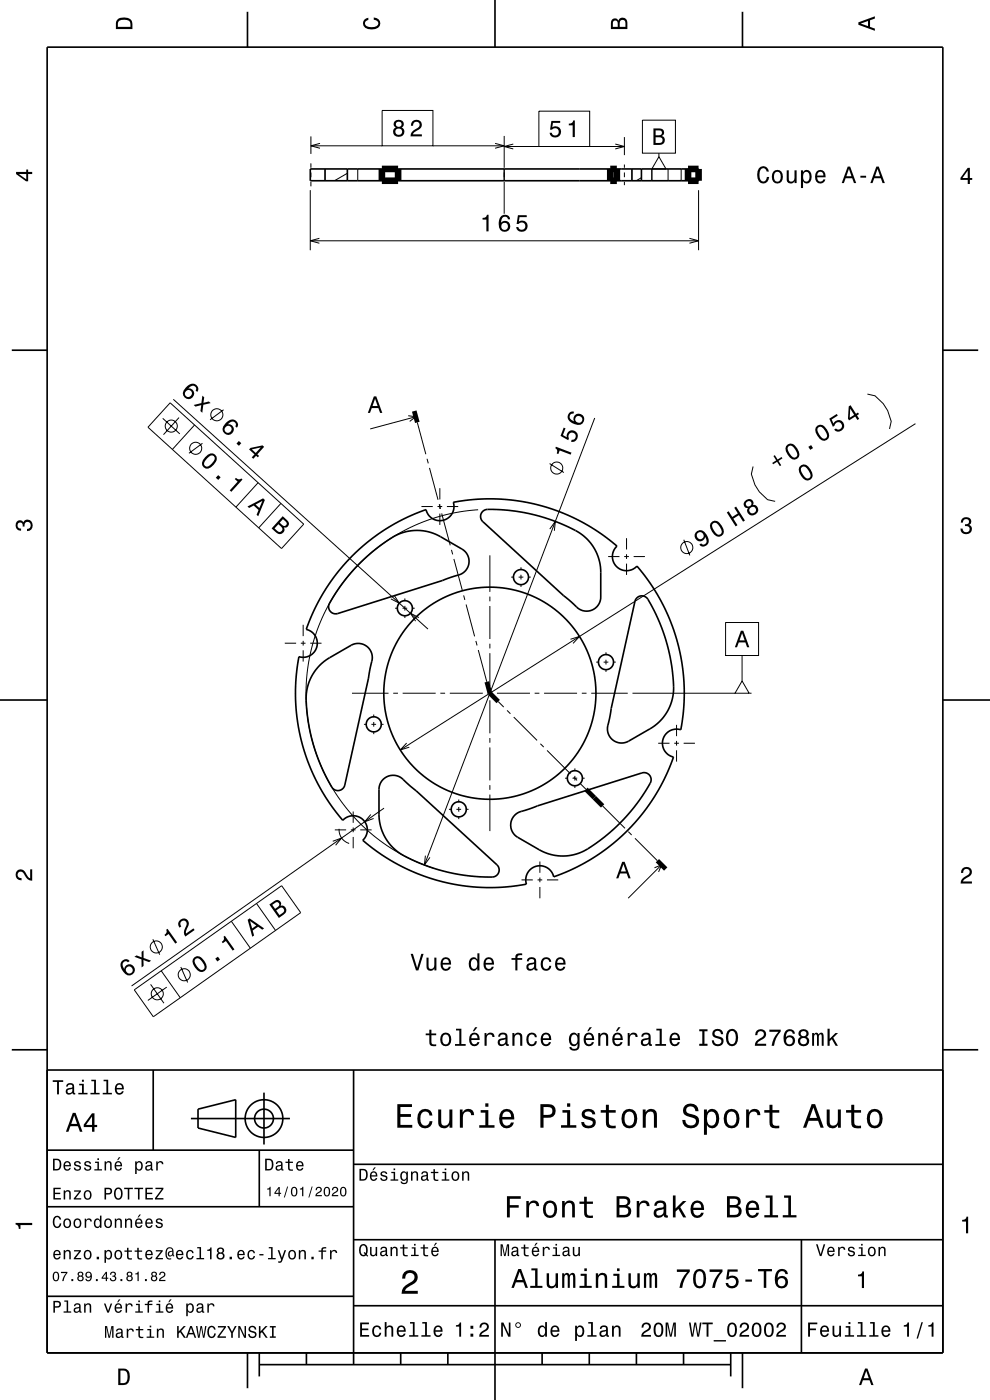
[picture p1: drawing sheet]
<svg xmlns="http://www.w3.org/2000/svg" width="210mm" height="297mm" viewBox="0 0 210 297" stroke-linecap="round" stroke-linejoin="round" font-family="sans-serif">
<path d="M81 35.8h3.4v2.5h-3.4zM129.4 35.8h1.4v2.5h-1.4zM145.9 35.8h2.3v2.5h-2.3z" fill="none" stroke="#000" stroke-width="1.4" stroke-linecap="butt"/>
<g fill="none" stroke="#000" stroke-width=".21">
<path d="M65.9 28.9v3.8M65.9 34.7v.9M65.9 36.6v1M65.9 38.6v.9M65.9 30.9h15.2M67.9 30.4l-2 .5 2 .6M73.7 36.8l-2.8 1.5M75.9 35.8v2.5M81.1 23.4h10.7v7.5h-10.7zM91.8 30.9h15.1M105 30.4l1.9 .5-1.9 .6M106.9 28.8v6.8"/>
<path d="M106.9 35.8v2.5M106.9 38.6v6.7M106.9 31.1h7.4M108.9 30.6l-2 .5 2 .5M114.3 23.6h10.8v7.5h-10.8zM125.1 31.1h7.3M130.5 30.6l1.9 .5-1.9 .5M132.4 29.1v3.8M132.4 34.9v.7M132.4 36.6v1M132.4 38.6v.7M136.1 37.7l-1.2 .6"/>
<path d="M136.3 25.5h7v7h-7zM138.3 35.8v2.5M139.8 33.2l1.5 2.6h-3zM139.8 32.5v.7M141.7 35.8v2.5M144.5 35.8v2.5M65.8 40.3v12.8M65.8 51.1h82.4M67.8 50.6l-2 .5 2 .5M146.3 50.6l1.9 .5-1.9 .5M148.2 40.3v12.8M34.5 88.7l3.6 3.3"/>
<path d="M36.1 85.5l28.3 25.7-4.7 5.2-28.3-25.8zM36.8 84.7l54 48.8M38 88.6l-3.3 3.6M41.3 90.2l-4.7 5.1M42.9 94l-2.8 2.2M47.4 86.9l-2.8 2.2M86.6 88.2l1.6 .2-1.3 1M88.2 88.4l-9.7 2.6M88.5 89.6l1.8 6.8M90.6 97.3l.2 1M91.1 99.3l1.8 6.7M116.6 98.3l3 1.9"/>
<path d="M126.2 88.7l-36.2 94.8M159.7 99l-.3 1.6 .7 2.3 1 1.4 1.7 1.7 1.6 .4M184 83.6l1.6 .4 1.8 1.6 .9 1.5 .7 2.3-.3 1.6M194.2 89.9l-109.3 69.2M54.8 102.4l-4.8 5.2M59.6 106.8l-4.7 5.2M89.4 107.5h2.4M92.8 107.5h1M93.2 107l.2 1M93.3 103.6v2.4M93.3 107v1M93.3 109v2.4"/>
<path d="M93.7 108.9l1.8 6.8M94.8 107.5h2.4M95.8 116.6l.2 1M96.3 118.6l1.8 6.7M101.4 108.1l-3.2 .4-3.2 .6-3.4 .9-3.2 1.3-3 1.4-3.2 1.9-2.6 2-2.6 2.3-2.3 2.3-2.2 2.7-1.9 2.9-1.6 2.9-1.2 2.7-1.2 3.3-.9 3.4-.5 3.5-.3 3.2 .1 3.5 .3 3.2 .6 3.2 .8 3.2 1.2 3.2 1.4 3 1.8 3 1.8 2.7 2.3 2.7 2.5 2.4 2.5 2.1 2.6 1.9 3 1.7 3 1.4 3.1 1.2M103.9 117.8v7.8M116.6 112.2l1.2-1.6-.2 2M129 118.1h2.4M132.4 118.1h1M132.9 114.2v2.4M132.9 117.6v1M132.9 119.6v2.4"/>
<path d="M134.4 118.1h2.4M145 114.5l1.3 3.3M60.4 136.5h2.4M63.8 136.5h1M64.3 132.5v2.5M64.3 135.9v1.1M64.3 138v2.3M65.8 136.5h2.4M83.6 126.3l1.1 1.7-1.8-1M83.8 129h.6M85.4 129h1M85.9 127v.5"/>
<path d="M85.9 128.5v1M85.9 130.5v.6M87.4 129h.6M88.9 131l-1.8-.9 1.1 1.7M98.4 126.3l.2 1M98.9 128.2l1.8 6.8M100.9 136l.3 .9M101.5 137.9l1.8 6.7M103.9 126.6v1M103.9 128.6v7M103.9 136.6v1M103.9 138.6v7"/>
<path d="M108.4 122.4h.6M110 122.4h1M110.5 120.4v.5M110.5 121.9v1M110.5 123.9v.6M112 122.4h.6M121 135.6l1.9-.6-1.3 1.5M128.5 138.4v.6M128.5 140v1M153.9 132.1h7v7h-7zM157.4 139.1v5.4M74.7 147.1h7.7"/>
<path d="M77.2 153.7h.6M78.8 153.7h1M79.3 151.6v.6M79.3 153.2v1M79.3 155.2v.5M80.8 153.7h.6M83.4 147.1h1M85.4 147.1h7M86.3 157.6l-1.4 1.5 1.9-.6M93.4 147.1h1M95.4 147.1h7M103.4 147.1h1"/>
<path d="M103.9 146.6v1M103.9 148.6v7M103.9 156.6v1M103.9 158.6v7M105.4 147.1h7M105.7 148.8l1.2 1.2M107.6 150.7l.7 .7M109 152.1l4.9 5M113.4 147.1h1M114.6 157.8l.7 .7M115.4 147.1h7M116 159.2l5 4.9"/>
<path d="M123.4 147.1h1M125.4 147.1h7.8M126.5 140.5h.5M128 140.5h1M128.5 142v.5M130 140.5h.6M134.2 147.1h21.7M139.6 157.7h2.4M143 157.7h1M143.5 153.8v2.4M143.5 157.2v1M143.5 159.2v2.4"/>
<path d="M145 157.7h2.4M157.4 144.5l1.5 2.6h-3zM158.9 147.1h.5M70.6 178.5l1.9-.7-1.3 1.5M71 176.1h2.4M71.9 175.8a3 3 0 0 0 2.2 3.1M74.4 176.1h1M74.9 172.2v2.4M74.9 175.6v1M74.9 177.6v2.4M76.4 176.1h2.4M78.7 172.8l-1.3 1.5 1.9-.7"/>
<path d="M81.5 171.4l-53.6 37.8M95.2 171.7h.6M96.8 171.7h1M97.3 169.6v.6M97.3 171.2v1M97.3 173.2v.6M98.8 171.7h.6M103.9 166.6v1M103.9 168.6v7.7M119.9 165.1h.5M121.4 165.1h1M121.7 164.9l.7 .7"/>
<path d="M121.9 163v.6M121.9 164.6v1M121.9 166.6v.6M123.1 166.3l1.2 1.1M123.4 165.1h.6M127.8 171l4.8 4.7M133.3 176.4l.7 .7M134.7 177.8l4.7 4.8M32.4 199.3l1.5 3.2M49.1 195.4l4 5.8M54.4 191.7l4 5.7M90.2 181.5l-.2 2 1.2-1.6"/>
<path d="M110.6 186.7h2.4M114 186.7h1M114.5 182.8v2.4M114.5 186.2v1M114.5 188.2v2.4M116 186.7h2.4M138.8 184.1l1.5-.6-.6 1.5M140.3 183.5l-7 7M28.5 210l31.2-22.1 4.1 5.7-31.3 22.1zM31.9 208.8l2.9 4M34.2 205.9l4 5.8M35.4 209.4l-4 2.8"/>
<path d="M38.4 205.2l1.4 3.2"/>
<circle cx="36.3" cy="90.4" r="1.28"/>
<circle cx="41.5" cy="95.1" r="1.28"/>
<circle cx="46" cy="88" r="1.28"/>
<circle cx="118.1" cy="99.3" r="1.28"/>
<circle cx="145.7" cy="116.2" r="1.28"/>
<circle cx="33.2" cy="200.9" r="1.28"/>
<circle cx="33.4" cy="210.8" r="1.28"/>
<circle cx="39.1" cy="206.8" r="1.28"/>
</g>
<g fill="none" stroke="#000" stroke-width=".35">
<path d="M10 10h190v277h-190zM52.5 2.5v7.5M105 0v10M157.5 2.5v7.5M65.8 35.8h82.4v2.5h-82.4zM68.9 35.8v2.5M73.7 35.8v2.5M81 35.8v2.5M84.4 35.8v2.5M129.4 35.8v2.5M130.8 35.8v2.5M134 35.8v2.5"/>
<path d="M136.1 35.8v2.5M145.9 35.8v2.5M2.5 74.3h7.5M200 74.3h7.5M74.8 117.8l3.2-2.8 4-2.9 4.2-2.3 4.2-1.7a3 3 0 0 0 3.7 2.3 3 3 0 0 0 2.1-3.8l4.4-.6 4.7-.2 4.7 .5 4.9 1 4.7 1.6 4.3 2.1 4.6 3 2.4 1.9-.2 .1a3 3 0 0 0 .2 4.3 3 3 0 0 0 4.2-.2l2.7 3.5 2.5 4.1 2.1 4.5 1.4 4.5 1 4.9 .3 4.5-.2 5.5-.5 3.2-.2-.1a3 3 0 0 0-3.6 2.3 3 3 0 0 0 2.3 3.6l-1.9 4.6-2.2 3.9-2.8 3.8-3 3.4-3.5 3.1-4.1 2.9-4.9 2.5-3 1.2-.1-.2a3 3 0 0 0-3.8-2 3 3 0 0 0-1.9 3.8l-4.7 .6-4.7 .1-4.5-.5-4.6-.9-4.6-1.5-4-1.9-4.7-2.9-2.9-2.3 .1-.2a3 3 0 0 0-.1-4.3 3 3 0 0 0-4.3 .2l-2.7-3.5-2.5-4-2.1-4.6-1.4-4.5-1-4.9-.3-4.5 .2-5.5 .5-3.2 .3 .1a3 3 0 0 0 3.5-2.3 3 3 0 0 0-2.2-3.6l1.7-4.3 2.3-4.2 2.8-3.8zM76.1 119.7l2.8-2.5 3.4-2.6a10.1 10.1 0 0 1 11.2-.7l4.5 2.6a3.1 3.1 0 0 1 1.4 3.4 3.1 3.1 0 0 1-2.9 2.3l-24.8 8a1.58 1.58 0 0 1-1.9-.8 1.58 1.58 0 0 1 .4-2l2.8-4.1zM102.3 108.6a4 4 0 0 1 3-.5l4.3 .4 4.1 .8 3.8 1.2 3.7 1.6a10.1 10.1 0 0 1 6.2 9.3v5.3a3.1 3.1 0 0 1-2.2 2.9 3.1 3.1 0 0 1-3.4-1.4l-19.4-17.5a1.5 1.5 0 0 1-.1-2.1zM135.1 126.9a1.62 1.62 0 0 1 2.7 .8l2 4 1.5 4.3 1 4.1 .5 4.5a10.1 10.1 0 0 1-4.9 10l-4.6 2.6a3.1 3.1 0 0 1-3.6-.5 3.1 3.1 0 0 1-.6-3.6l5.6-25.5zM0 148.5h10M67.8 141.2l1.7-1.4 5-2.9a3.1 3.1 0 0 1 3.6 .5 3.1 3.1 0 0 1 .6 3.6l-5.6 25.5a1.58 1.58 0 0 1-1.6 1.2 1.58 1.58 0 0 1-1.4-1.3l-2.1-4.2-1.5-4-1-4.2-.5-4.4a10.2 10.2 0 0 1 2.8-8.4zM200 148.5h10M81.3 165.4a3.1 3.1 0 0 1 4.8 .5l19.3 17.6a1.58 1.58 0 0 1 .2 1.9 1.58 1.58 0 0 1-1.9 .7l-4.4-.3-4.5-.8-4-1.2-4.2-1.8a10.1 10.1 0 0 1-6.2-9.3v-5.3a3 3 0 0 1 .9-2z"/>
<path d="M109.3 172.9l1-.7 3.7-1.2 22.2-7a1.58 1.58 0 0 1 1.8 .8 1.58 1.58 0 0 1-.4 1.9l-2.3 3.6-2.9 3.4-3.3 3.1-3.6 2.7a10.1 10.1 0 0 1-11.1 .8l-4.6-2.7a3 3 0 0 1-.5-4.7zM2.5 222.7h7.5M10 227h190M32.5 227v17M40.5 237.3h21M42 235.3l8-2v8l-8-2zM56 231.8v11M75 227v62.5M200 222.7h7.5M10 244h65M10 256h65M55 244v12"/>
<path d="M75 247h125M10 275h65M75 277h125M75 263h125M105 263v34M170 263v24M52.5 287v7.5M55 289.5h100M55 287v5M65 287v2.5M85 287v2.5M95 287v2.5"/>
<path d="M115 287v2.5M125 287v2.5M135 287v2.5M145 287v2.5M155 287v5M157.5 287v7.5"/>
<circle cx="85.9" cy="129" r="1.6"/>
<circle cx="110.5" cy="122.4" r="1.6"/>
<circle cx="79.3" cy="153.7" r="1.6"/>
<circle cx="103.9" cy="147.1" r="22.5"/>
<circle cx="128.5" cy="140.5" r="1.6"/>
<circle cx="97.3" cy="171.7" r="1.6"/>
<circle cx="121.9" cy="165.1" r="1.6"/>
<circle cx="56" cy="237.3" r="4"/>
<circle cx="56" cy="237.3" r="2"/>
</g>
<path d="M87.9 87.2l.6 2.4M103.3 144.6l.6 2.5 1.8 1.7M124.3 167.4l3.5 3.6M139.4 182.6l1.8 1.8" fill="none" stroke="#000" stroke-width="1" stroke-linecap="butt"/>
<g fill="#000">
<path d="M25 4a2.2 2.2 0 0 0-.4 2.2h3.5v-1.2a1.42 1.42 0 0 0-1.8-1.3zM25.3 4.4a2.13 2.13 0 0 1 2.3 .3l.1 1h-2.7l.1-1z" fill-rule="evenodd"/>
<path d="M77.3 4.2l.8-.4v.4a.7 .7 0 0 0-.7 .5 .7 .7 0 0 0 .4 .8 1.7 1.7 0 0 0 2.5-.5 .9 .9 0 0 0-1-.8v-.5a1.24 1.24 0 0 1 1.4 1.1 1.24 1.24 0 0 1-1.1 1.4 2.22 2.22 0 0 1-2.5-.7l-.1-.5z" fill-rule="evenodd"/>
<path d="M129.8 4.2l-.2 .7v1.3h3.5v-1.4a.98 .98 0 0 0-.8-1 .98 .98 0 0 0-1.1 .6 .83 .83 0 0 0-1.4-.2zM130.1 4.5a.54 .54 0 0 1 .7-.1 .54 .54 0 0 1 .2 .6v.7h-1zM131.6 4.4a.62 .62 0 0 1 .7-.1 .62 .62 0 0 1 .4 .6v.8h-1.2z" fill-rule="evenodd"/>
<path d="M182.1 4.7v.6l3.5 1.2v-.4l-1-.4v-1.4l1-.4v-.4zM182.6 5l1.5-.5v1z" fill-rule="evenodd"/>
<path d="M3.4 36.5v.4l2.1 1.6h.5v-1.6h.8v-.4h-.8v-.5h-.4v.5zM4 36.9h1.6v1.1z" fill-rule="evenodd"/>
<path d="M83.8 25.7a.83 .83 0 0 0 .2 1.3 1.11 1.11 0 0 0-.5 1.6 1.11 1.11 0 0 0 1.6 .3 1.03 1.03 0 0 0 .7-.9 1.03 1.03 0 0 0-.6-1 .89 .89 0 0 0 .4-1 .89 .89 0 0 0-1-.6zM83.9 28a.71 .71 0 0 1 1.4 0 .71 .71 0 0 1-1.4 0zM84 26.4a.6 .6 0 0 1 1.2 0 .6 .6 0 0 1-1.2 0zM87.5 25.7l-.3 1h.4a.71 .71 0 0 1 .5-.9 .71 .71 0 0 1 .9 .5 .71 .71 0 0 1-.5 .9 1.81 1.81 0 0 0-1.4 1.7h2.4v-.4h-1.9a2.23 2.23 0 0 1 1.5-1.2 1.13 1.13 0 0 0 .1-1.6 1.13 1.13 0 0 0-1.7 0z" fill-rule="evenodd"/>
<path d="M117 25.7l-.3 1.8h.4a.79 .79 0 0 1 1.1-.2 .79 .79 0 0 1 .1 1.2 .79 .79 0 0 1-1.2-.1l-.1-.2h-.4a1.21 1.21 0 0 0 1.5 1 1.21 1.21 0 0 0 .8-1.6 1.21 1.21 0 0 0-1.7-.6l.1-.9h1.5v-.4zM120.7 26.2v.4h.8v2.5h.4v-3.5h-.3a.78 .78 0 0 1-.9 .6z" fill-rule="evenodd"/>
<path d="M138.6 27.2v3.5h1.3a.98 .98 0 0 0 1.1-.7 .98 .98 0 0 0-.6-1.1 .86 .86 0 0 0 .4-1.1 .86 .86 0 0 0-.9-.6zM139.1 27.7h.7a.53 .53 0 0 1 .6 .5 .53 .53 0 0 1-.6 .5h-.7zM139.1 29.1h.7a.61 .61 0 0 1 .7 .6 .61 .61 0 0 1-.6 .6h-.8z" fill-rule="evenodd"/>
<path d="M161 35.7a2.51 2.51 0 0 0 .4 3.1 1.27 1.27 0 0 0 1.8-1.3h-.5a.82 .82 0 0 1-1.1 .9 2.09 2.09 0 0 1 0-2.6 .72 .72 0 0 1 1 .6h.5a1.19 1.19 0 0 0-.8-1.1 1.19 1.19 0 0 0-1.3 .4zM164 36.4a1.53 1.53 0 0 0 .9 2.5 1.48 1.48 0 0 0 1.2-1.4 1.48 1.48 0 0 0-1.2-1.5l-.5 .1zM164.4 36.7a.67 .67 0 0 1 .7-.2 .67 .67 0 0 1 .5 .5 1.11 1.11 0 0 1-.7 1.5 1.17 1.17 0 0 1-.5-1.8zM166.9 36.1v1.8a.89 .89 0 0 0 .6 1 .89 .89 0 0 0 1.1-.5v.4h.4v-2.7h-.5v1.6a.65 .65 0 0 1-.4 .8 .65 .65 0 0 1-.8-.3v-2.1zM169.9 36.1v3.8h.4v-1.5a.93 .93 0 0 0 1 .5 .93 .93 0 0 0 .8-.8 1.5 1.5 0 0 0-1-2.1l-.4 .2-.4 .4v-.5zM170.5 36.7a.63 .63 0 0 1 .7-.2 .63 .63 0 0 1 .5 .5 1.13 1.13 0 0 1-.7 1.5 1.19 1.19 0 0 1-.5-1.8zM173.2 36.4a1.54 1.54 0 0 0 .8 2.5 1.07 1.07 0 0 0 1.1-.8h-.5l-.2 .3-.4 .1a.76 .76 0 0 1-.7-.9h1.8a1.17 1.17 0 0 0-.5-1.4 1.17 1.17 0 0 0-1.4 .2zM173.5 36.6a.66 .66 0 0 1 .8-.1 .66 .66 0 0 1 .4 .7h-1.4zM179.8 35.3l-1.3 3.5h.5l.4-1h1.4l.3 1h.5l-1.3-3.5zM180.1 35.8l.5 1.6h-1.1zM182.5 37.3v.4h1.2v-.4zM185.9 35.3l-1.3 3.5h.5l.3-1h1.4l.4 1h.5l-1.3-3.5zM186.2 35.8l.5 1.6h-1.1z" fill-rule="evenodd"/>
<path d="M205.3 35.6l-1.6 2.1v.5h1.6v.8h.4v-.8h.5v-.4h-.5v-2.2zM205.3 36.2v1.6h-1.1z" fill-rule="evenodd"/>
<path d="M102.4 46.2v.4h.8v2.5h.4v-3.5h-.3a.77 .77 0 0 1-.9 .6zM106.3 45.8l-.4 .9a1.75 1.75 0 0 0 1.2 2.5 1.15 1.15 0 0 0 1.1-1.6 1.15 1.15 0 0 0-1.9-.4 1.02 1.02 0 0 1 .8-1.2 .59 .59 0 0 1 .6 .5h.5a1.11 1.11 0 0 0-.7-.9 1.11 1.11 0 0 0-1.2 .2zM106.3 48a.75 .75 0 0 1 1.5 0 .75 .75 0 0 1-1.5 0zM109.9 45.7l-.3 1.8h.4a.79 .79 0 0 1 1.2-.2 .79 .79 0 0 1 0 1.2 .79 .79 0 0 1-1.2-.1v-.2h-.5a1.21 1.21 0 0 0 1.5 1 1.21 1.21 0 0 0 .8-1.6 1.21 1.21 0 0 0-1.7-.6l.1-.9h1.5v-.4z" fill-rule="evenodd"/>
<path d="M39.7 82a1.63 1.63 0 0 0-.5 2.3 1.15 1.15 0 0 0 1.9-.4 1.15 1.15 0 0 0-1.2-1.5 1.02 1.02 0 0 1 1.5-.4 .57 .57 0 0 1 .1 .8l.3 .4a1.18 1.18 0 0 0-.2-1.6 1.18 1.18 0 0 0-1.6 .1zM39.2 83.5a.75 .75 0 0 1 1.5 0 .75 .75 0 0 1-1.5 0zM42.9 83.9l-.2 1.6-1.6 .4 .4 .4 1.2-.4-.2 1.3 .4 .4 .2-1.7 1.6-.4-.4-.3-1.1 .3 .1-1.2z" fill-rule="evenodd"/>
<path d="M43.5 97a1.42 1.42 0 0 0-.3 2.1 1.42 1.42 0 0 0 2.1-.5 1.51 1.51 0 0 0 .3-2.1 1.43 1.43 0 0 0-2.1 .5zM43.9 97.3l.8-.7a.63 .63 0 0 1 .7 .2 .63 .63 0 0 1 .1 .6 2.73 2.73 0 0 1-1.7 1.6l-.5-.5v-.3zM46.3 100.8l-.5 .5 .5 .5 .5-.5zM50 101.4l-.2 .2 .6 .6-1.7 1.8 .4 .3 2.3-2.6-.2-.2a.77 .77 0 0 1-1.2-.1z" fill-rule="evenodd"/>
<path d="M48.1 89.5a1.62 1.62 0 0 0-.5 2.4 1.15 1.15 0 0 0 1.9-.4 1.15 1.15 0 0 0-1.1-1.5 1.03 1.03 0 0 1 1.4-.4 .58 .58 0 0 1 .1 .8l.4 .3a1.18 1.18 0 0 0-.3-1.5 1.18 1.18 0 0 0-1.6 .1zM47.6 91.1a.75 .75 0 0 1 1.5 0 .75 .75 0 0 1-1.5 0zM50.7 93.5l-.5 .6 .5 .5 .5-.6zM53.1 95l-.3 .4 1.2 1-.6 .6 .3 .3 .6-.6 .4 .3 .3-.3-.4-.3 1.4-1.6-.3-.3zM53.4 95.3l1.9-.4-1 1.2z" fill-rule="evenodd"/>
<path d="M79.3 84.1l-1.3 3.5h.5l.4-1h1.4l.3 1h.5l-1.3-3.5zM79.6 84.6l.5 1.5h-1.1z" fill-rule="evenodd"/>
<path d="M117.9 94.8l-.1 .3a.77 .77 0 0 1 .3 1.1l.3 .1 .3-.7 2.4 .8 .1-.4zM119.6 90.7l-.7 1.8 1.6 .9 .2-.4a.79 .79 0 0 1 .2-1.1 .79 .79 0 0 1 1.1 .3 .79 .79 0 0 1-.5 1.1h-.2l-.2 .4a1.21 1.21 0 0 0 1.5-1 1.21 1.21 0 0 0-1.2-1.4 1.21 1.21 0 0 0-1.2 1.5l-.8-.5 .6-1.4zM120.7 87.6a1.36 1.36 0 0 0 .7 2.2 1.63 1.63 0 0 0 2.5-.4 1.15 1.15 0 0 0-1.1-1.7 1.15 1.15 0 0 0-1 1.7 1.02 1.02 0 0 1-.9-1.2 .58 .58 0 0 1 .7-.4l.2-.5h-.4zM122 89a.75 .75 0 0 1 1.5 0 .75 .75 0 0 1-1.5 0z" fill-rule="evenodd"/>
<path d="M164.1 96.7l.6 1-.9 .5 .2 .3 .8-.5 .6 .9 .3-.2-.6-.9 .9-.6-.2-.2-.9 .5-.5-.9zM166.7 94.6a2.44 2.44 0 0 0 1.9 2.9 1.13 1.13 0 0 0 .9-1.6 2.3 2.3 0 0 0-1.9-1.8l-.5 .2zM167.4 94.6l.3-.1a2.36 2.36 0 0 1 1.4 2.2l-.6 .4a2.37 2.37 0 0 1-1.4-2.2zM171.5 94.8l.4 .6 .6-.3-.4-.7zM173.1 90.6a2.43 2.43 0 0 0 1.8 2.9 1.14 1.14 0 0 0 .9-1.6 2.31 2.31 0 0 0-1.9-1.8l-.5 .2zM173.7 90.6l.3-.1a2.38 2.38 0 0 1 1.4 2.2l-.6 .4a2.38 2.38 0 0 1-1.4-2.2zM175.9 88.8l.8 1.7 .3-.2a.79 .79 0 0 1 .9-.8 .79 .79 0 0 1 .7 1 .79 .79 0 0 1-1.1 .6l-.2-.2-.4 .2a1.21 1.21 0 0 0 1.9 .1 1.21 1.21 0 0 0-.2-1.8 1.21 1.21 0 0 0-1.8 .5l-.4-.9 1.3-.8-.2-.4zM180 86.2l-.1 2.6 .2 .4 1.3-.8 .5 .7 .4-.2-.5-.8 .4-.2-.2-.4-.4 .3-1.2-1.8zM180.4 86.7l.8 1.3-1 .6z" fill-rule="evenodd"/>
<path d="M3.6 110.6a.86 .86 0 0 1 1.4 .2 1.06 1.06 0 0 1 1.2-.5 1.06 1.06 0 0 1 .7 1.2 1.1 1.1 0 0 1-1.2 1.2v-.5a.71 .71 0 0 0 .8-1 .71 .71 0 0 0-1.3-.1v.6h-.4a.61 .61 0 0 0-.3-.8 .61 .61 0 0 0-.8 .3 .61 .61 0 0 0 .2 .8l.6 .1v.5a1.15 1.15 0 0 1-1.2-.7 1.15 1.15 0 0 1 .3-1.3z" fill-rule="evenodd"/>
<path d="M52.5 107.5l.3 .3 1-.5 1 .9-.4 1 .4 .3 1.4-3.4-.4-.4zM54.2 107l1.5-.7-.7 1.5z" fill-rule="evenodd"/>
<path d="M60 109.5l-2.4 2.6 1 .9a.98 .98 0 0 0 1.3 .2 .98 .98 0 0 0 .3-1.3 .86 .86 0 0 0 1-.5 .86 .86 0 0 0-.3-1.1zM60 110.1l.6 .5a.53 .53 0 0 1 .1 .8 .53 .53 0 0 1-.9 0l-.5-.5zM59 111.2l.6 .5a.61 .61 0 0 1 .2 .9 .61 .61 0 0 1-1 0l-.6-.5z" fill-rule="evenodd"/>
<path d="M147.5 113a1.15 1.15 0 0 0 .5 1.7 1.15 1.15 0 0 0 1.6-.8 1.03 1.03 0 0 1 0 1.5 .56 .56 0 0 1-.9-.1l-.4 .2a1.18 1.18 0 0 0 1.6 .2 1.18 1.18 0 0 0 .3-1.6 1.76 1.76 0 0 0-2.3-1.4zM147.8 113.6a.75 .75 0 0 1 1.5 0 .75 .75 0 0 1-1.5 0zM150.7 111a2.43 2.43 0 0 0 1.8 2.9 1.14 1.14 0 0 0 1-1.7 2.31 2.31 0 0 0-1.9-1.7l-.5 .1zM151.3 111l.4-.1a2.39 2.39 0 0 1 1.4 2.2l-.6 .4a2.37 2.37 0 0 1-1.4-2.3z" fill-rule="evenodd"/>
<path d="M154.2 108.7l1.8 3 .4-.3-.8-1.4 1.1-.7 .9 1.4 .4-.3-1.9-2.9-.3 .2 .7 1.2-1.2 .8-.7-1.2zM158 106.4a.84 .84 0 0 0-.2 .9 .84 .84 0 0 0 .9 .5 1.11 1.11 0 0 0 .4 1.5 1.11 1.11 0 0 0 1.5-.5 1.03 1.03 0 0 0 .1-1.2 1.03 1.03 0 0 0-1-.5 .89 .89 0 0 0-.2-1.1 .89 .89 0 0 0-1.2 .1zM158.9 108.2a.75 .75 0 0 1 1.5 0 .75 .75 0 0 1-1.5 0zM158.2 106.9a.6 .6 0 0 1 1.2 0 .6 .6 0 0 1-1.2 0z" fill-rule="evenodd"/>
<path d="M169.6 99.1a2.44 2.44 0 0 0 1.8 2.9 1.14 1.14 0 0 0 .9-1.7 2.31 2.31 0 0 0-1.9-1.8l-.5 .2zM170.2 99.1l.3-.1a2.38 2.38 0 0 1 1.4 2.2l-.6 .3a2.37 2.37 0 0 1-1.4-2.2z" fill-rule="evenodd"/>
<path d="M204.1 110a1.08 1.08 0 0 1 1.4-.2 1.08 1.08 0 0 1 .4 1.3l-.3 .3a1.06 1.06 0 0 1 .5 1.2 1.06 1.06 0 0 1-1.2 .7 1.1 1.1 0 0 1-1.2-1.2h.5a.71 .71 0 0 0 1 .8 .71 .71 0 0 0 .1-1.3h-.6v-.4a.61 .61 0 0 0 .8-.3 .61 .61 0 0 0-.2-.8 .61 .61 0 0 0-.9 .2l-.1 .6h-.5z" fill-rule="evenodd"/>
<path d="M157.2 133.8l-1.3 3.5h.4l.4-1h1.4l.4 1h.5l-1.3-3.5zM157.4 134.3l.6 1.6h-1.1z" fill-rule="evenodd"/>
<path d="M3.6 184.7a1.22 1.22 0 0 1 2 .8l.4 .5 .4 .3v-1.9h.4v2.4a1.8 1.8 0 0 1-1.7-1.4 .71 .71 0 0 0-.9-.5 .71 .71 0 0 0-.5 .9 .71 .71 0 0 0 .9 .5v.4a1.19 1.19 0 0 1-1.2-.6 1.19 1.19 0 0 1 .2-1.4z" fill-rule="evenodd"/>
<path d="M52.5 195.1l1 3.6 .4-.2-.3-1.1 1.1-.8 .9 .6 .4-.2-3-2.2zM53 195.4l1.4 .9-.9 .7z" fill-rule="evenodd"/>
<path d="M57.1 191.9l2.1 2.8 1-.7a.98 .98 0 0 0 .5-1.2 .98 .98 0 0 0-1.2-.6 .86 .86 0 0 0-.2-1.1 .86 .86 0 0 0-1.1 .1zM57.8 192l.5-.5a.53 .53 0 0 1 .9 .1 .53 .53 0 0 1-.3 .8l-.5 .4zM58.6 193.1l.6-.4a.61 .61 0 0 1 .9 .1 .61 .61 0 0 1-.2 .9l-.6 .4z" fill-rule="evenodd"/>
<path d="M132 182.8l-1.3 3.5h.5l.3-1h1.4l.4 1h.5l-1.3-3.5zM132.2 183.3l.6 1.6h-1.1z" fill-rule="evenodd"/>
<path d="M204.2 184.2a1.18 1.18 0 0 1 1.9 .3 1.18 1.18 0 0 1-1 1.7l-.5 .4-.3 .4h1.9v.4h-2.4a1.81 1.81 0 0 1 1.4-1.7 .71 .71 0 0 0 .5-.9 .71 .71 0 0 0-.9-.5 .71 .71 0 0 0-.5 .9h-.5z" fill-rule="evenodd"/>
<path d="M25.8 203.9a2.12 2.12 0 0 0 1.8 3 1.16 1.16 0 0 0 1-1.1 1.16 1.16 0 0 0-1-1.2 1.16 1.16 0 0 0-1.3 1 1.02 1.02 0 0 1 0-1.5 .58 .58 0 0 1 .8 0l.4-.2a1.04 1.04 0 0 0-1.7 0zM26.7 205.8a.74 .74 0 0 1 1.4 0 .74 .74 0 0 1-1.4 0zM28.5 203l1.5 .5v1.7l.5-.3-.1-1.2 1.2 .4 .5-.3-1.6-.6-.1-1.6-.4 .3 .1 1.2-1.2-.4z" fill-rule="evenodd"/>
<path d="M35.3 197.2a.77 .77 0 0 1-.4 1.1l.2 .3 .7-.5 1.4 2.1 .4-.3-2.1-2.9zM38.3 195.1a1.11 1.11 0 0 0-.2 1.7l.4-.3a.7 .7 0 0 1-.1-1 .7 .7 0 0 1 1 0 .7 .7 0 0 1 .1 1 1.81 1.81 0 0 0-.2 2.2l2-1.4-.3-.4-1.5 1.1a2.23 2.23 0 0 1 .5-1.8 1.08 1.08 0 0 0-.4-1.2 1.08 1.08 0 0 0-1.3 .1z" fill-rule="evenodd"/>
<path d="M41.3 203a1.43 1.43 0 0 0 0 2.2 1.42 1.42 0 0 0 2.1 .8 1.42 1.42 0 0 0-.1-2.2 1.51 1.51 0 0 0-2-.8zM41.5 203.4l.4-.1a2.37 2.37 0 0 1 1.5 2.1l-.6 .4a2.36 2.36 0 0 1-1.5-2.1zM45.7 203.4l.4 .6 .6-.4-.5-.6zM47.4 198.7a.77 .77 0 0 1-.4 1.1l.3 .3 .6-.5 1.5 2.1 .3-.3-2-2.9z" fill-rule="evenodd"/>
<path d="M87.1 202.4l1.1 3.5h.5l1.1-3.5h-.4l-.9 2.9-.9-2.9zM90.5 203.2v1.7a.89 .89 0 0 0 .6 1 .89 .89 0 0 0 1-.5v.5h.5v-2.7h-.5v1.5a.65 .65 0 0 1-.4 .8 .65 .65 0 0 1-.8-.3v-2zM93.8 203.4a1.54 1.54 0 0 0 .7 2.6 1.06 1.06 0 0 0 1.1-.9h-.4l-.2 .3-.4 .2a.76 .76 0 0 1-.7-1h1.8a1.17 1.17 0 0 0-.5-1.3 1.17 1.17 0 0 0-1.4 .1zM94.1 203.7a.66 .66 0 0 1 .8-.2 .66 .66 0 0 1 .3 .8h-1.3zM99.7 203.4a1.58 1.58 0 0 0 .8 2.6l.4-.2 .4-.4v.5h.4v-3.7h-.4v1.4a.9 .9 0 0 0-1.6-.2zM100.1 203.7a.62 .62 0 0 1 .6-.2 .62 .62 0 0 1 .5 .6 1.12 1.12 0 0 1-.6 1.5 1.19 1.19 0 0 1-.5-1.9zM102.9 203.4a1.54 1.54 0 0 0 .8 2.6 1.06 1.06 0 0 0 1-.9h-.4l-.2 .3-.4 .2a.76 .76 0 0 1-.7-1h1.8a1.17 1.17 0 0 0-.5-1.3 1.17 1.17 0 0 0-1.4 .1zM103.2 203.7a.66 .66 0 0 1 .8-.2 .66 .66 0 0 1 .3 .8h-1.3zM108.5 203.2v.4h.8v2.3h.5v-2.3h1v-.4h-1v-.3l.3-.2 .7-.1v-.3a1.04 1.04 0 0 0-1.5 .7v.2zM112 203.3l-.2 .6h.4a.55 .55 0 0 1 .6-.5 .55 .55 0 0 1 .4 .8h-.2a1 1 0 0 0-1 .2 1 1 0 0 0-.3 1.1 .93 .93 0 0 0 1.6 0l.1 .3 .6 .1v-.4h-.2l-.1-1.6a1.02 1.02 0 0 0-1.7-.6zM112.2 204.8l1.1-.3a.77 .77 0 0 1-.2 .9 .77 .77 0 0 1-.9 0zM115 203.4a1.53 1.53 0 0 0 .8 2.6 1.06 1.06 0 0 0 1.1-1.1h-.4a.67 .67 0 0 1-.6 .7 .67 .67 0 0 1-.7-.6 1.11 1.11 0 0 1 .7-1.6 .6 .6 0 0 1 .6 .7h.4a1.09 1.09 0 0 0-.7-1 1.09 1.09 0 0 0-1.2 .3zM118 203.4a1.54 1.54 0 0 0 .8 2.6 1.06 1.06 0 0 0 1.1-.9h-.4l-.2 .3-.4 .2a.76 .76 0 0 1-.7-1h1.8a1.17 1.17 0 0 0-.5-1.3 1.17 1.17 0 0 0-1.5 .1zM118.4 203.7a.66 .66 0 0 1 .8-.2 .66 .66 0 0 1 .3 .8h-1.3z" fill-rule="evenodd"/>
<path d="M91.1 218.4v.8h-.8v.4h.8v1.8a1.05 1.05 0 0 0 1.4 .5v-.4a.68 .68 0 0 1-1-.3v-1.6h1v-.4h-1v-.8zM93.7 219.4a1.53 1.53 0 0 0 .9 2.6 1.48 1.48 0 0 0 1.1-1.5 1.48 1.48 0 0 0-1.1-1.4l-.5 .1zM94 219.7a.67 .67 0 0 1 .7-.2 .67 .67 0 0 1 .5 .5 1.11 1.11 0 0 1-.6 1.6 1.17 1.17 0 0 1-.6-1.9zM96.7 218.2v.4h.7v2.9h-.9v.4h2.3v-.4h-.9v-3.3zM100.8 217.9l-.5 .9h.3l.7-.9zM99.8 219.4a1.54 1.54 0 0 0 .8 2.6 1.06 1.06 0 0 0 1.1-.9h-.4l-.3 .3-.3 .2a.76 .76 0 0 1-.7-1h1.7a1.16 1.16 0 0 0-.4-1.3 1.16 1.16 0 0 0-1.5 .1zM100.2 219.7a.66 .66 0 0 1 .8-.2 .66 .66 0 0 1 .3 .8h-1.3zM102.8 219.1v2.8h.4v-1.6a.66 .66 0 0 1 .4-.8 .66 .66 0 0 1 .8 .3l.1 .2h.4a.89 .89 0 0 0-.7-.9 .89 .89 0 0 0-1 .5v-.5zM105.9 219.3l-.2 .6h.4a.55 .55 0 0 1 .7-.5 .55 .55 0 0 1 .3 .8h-.2a1 1 0 0 0-1 .2 1 1 0 0 0-.3 1.1 .93 .93 0 0 0 1.7 0l.1 .3 .5 .1v-.4h-.2v-1.6a1.02 1.02 0 0 0-1.8-.6zM106.1 220.8l1.1-.3a.77 .77 0 0 1-.2 .9 .77 .77 0 0 1-.9 0zM108.7 219.1v2.8h.4v-1.6a.63 .63 0 0 1 .6-.9 .63 .63 0 0 1 .6 .8v1.7h.5v-1.8a.89 .89 0 0 0-.6-1 .89 .89 0 0 0-1.1 .5v-.5zM112 219.4a1.53 1.53 0 0 0 .8 2.6 1.06 1.06 0 0 0 1.1-1.1h-.4a.67 .67 0 0 1-.7 .7 .67 .67 0 0 1-.7-.6 1.12 1.12 0 0 1 .7-1.6 .59 .59 0 0 1 .6 .6h.5a1.09 1.09 0 0 0-.8-.9 1.09 1.09 0 0 0-1.1 .3zM115 219.4a1.54 1.54 0 0 0 .8 2.6 1.06 1.06 0 0 0 1.1-.9h-.5l-.2 .3-.4 .2a.76 .76 0 0 1-.6-1h1.7a1.16 1.16 0 0 0-.5-1.3 1.16 1.16 0 0 0-1.4 .1zM115.3 219.7a.66 .66 0 0 1 .8-.2 .66 .66 0 0 1 .4 .8h-1.3zM121 219.4a1.58 1.58 0 0 0 .7 2.6l.5-.2 .3-.4a.73 .73 0 0 1-.3 1 .73 .73 0 0 1-1-.3h-.4a1.1 1.1 0 0 0 1.2 .8 1.1 1.1 0 0 0 .9-1.2v-2.6h-.4v.5l-.3-.4a.9 .9 0 0 0-1.2 .2zM121.3 219.7a.63 .63 0 0 1 .7-.2 .63 .63 0 0 1 .5 .6 1.11 1.11 0 0 1-.7 1.5 1.19 1.19 0 0 1-.5-1.9zM125.1 217.9l-.5 .9h.3l.7-.9zM124.1 219.4a1.54 1.54 0 0 0 .8 2.6 1.07 1.07 0 0 0 1.1-.9h-.4l-.3 .3-.3 .2a.76 .76 0 0 1-.7-1h1.7a1.16 1.16 0 0 0-.5-1.3 1.16 1.16 0 0 0-1.4 .1zM124.4 219.7a.66 .66 0 0 1 .8-.2 .66 .66 0 0 1 .4 .8h-1.3zM126.9 219.1v2.8h.4v-1.6a.63 .63 0 0 1 .6-.9 .63 .63 0 0 1 .7 .8v1.7h.4v-1.8a.89 .89 0 0 0-.6-1 .89 .89 0 0 0-1.1 .5v-.5zM131.1 217.9l-.5 .9h.3l.7-.9zM130.2 219.4a1.54 1.54 0 0 0 .8 2.6 1.06 1.06 0 0 0 1.1-.9h-.5l-.2 .3-.4 .2a.76 .76 0 0 1-.7-1h1.8a1.16 1.16 0 0 0-.5-1.3 1.16 1.16 0 0 0-1.4 .1zM130.5 219.7a.66 .66 0 0 1 .8-.2 .66 .66 0 0 1 .3 .8h-1.3zM133.1 219.1v2.8h.5v-1.6a.66 .66 0 0 1 .3-.8 .66 .66 0 0 1 .9 .3v.2h.5a.89 .89 0 0 0-.7-.9 .89 .89 0 0 0-1.1 .5v-.5zM136.3 219.3l-.3 .6h.4a.55 .55 0 0 1 .7-.5 .55 .55 0 0 1 .4 .8h-.2a1 1 0 0 0-1.1 .2 1 1 0 0 0-.2 1.1 .93 .93 0 0 0 1.6 0l.1 .3 .6 .1v-.4h-.3v-1.6a1.02 1.02 0 0 0-1.7-.6zM136.5 220.8l1.1-.3a.77 .77 0 0 1-.2 .9 .77 .77 0 0 1-.9 0zM139.2 218.2v.4h.7v2.9h-.9v.4h2.3v-.4h-.9v-3.3zM142.3 219.4a1.54 1.54 0 0 0 .8 2.6 1.07 1.07 0 0 0 1.1-.9h-.4l-.3 .3-.3 .2a.76 .76 0 0 1-.7-1h1.8a1.17 1.17 0 0 0-.5-1.3 1.17 1.17 0 0 0-1.5 .1zM142.7 219.7a.66 .66 0 0 1 .8-.2 .66 .66 0 0 1 .3 .8h-1.3zM148.3 218.4v.4h.7v2.6h-.7v.5h1.8v-.5h-.7v-2.6h.7v-.4zM151.4 218.6a.97 .97 0 0 0-.3 1 .97 .97 0 0 0 1 .6 .77 .77 0 0 1 .9 1 .84 .84 0 0 1-1 .3 .84 .84 0 0 1-.6-.8h-.4a1.21 1.21 0 0 0 1.5 1.3 1.21 1.21 0 0 0 .7-1.8l-.8-.3a.71 .71 0 0 1-.8-.7 .7 .7 0 0 1 .7-.5 .7 .7 0 0 1 .6 .7h.5a1.17 1.17 0 0 0-.7-1.1 1.17 1.17 0 0 0-1.3 .3zM154.3 218.7a2.52 2.52 0 0 0 .4 3.1 1.21 1.21 0 0 0 1.8-.9 1.93 1.93 0 0 0-.9-2.6l-.9 .1zM154.9 218.8l.4-.1a1.7 1.7 0 0 1 .3 2.7l-.3 .1a1.13 1.13 0 0 1-.8-1.4v-.6zM160.5 218.7l-.3 .9h.5a.71 .71 0 0 1 .5-.8 .71 .71 0 0 1 .8 .5 .71 .71 0 0 1-.5 .8 1.79 1.79 0 0 0-1.4 1.8h2.4v-.5h-1.9a2.23 2.23 0 0 1 1.5-1.1 1.13 1.13 0 0 0 .1-1.7 1.13 1.13 0 0 0-1.7 .1zM163.2 218.4v.5h1.9a5.1 5.1 0 0 0-1.4 3h.5a5.2 5.2 0 0 1 1.4-3.1v-.4zM166.7 218.6a2.39 2.39 0 0 0 .2 3.3 1.16 1.16 0 0 0 1.5-.4 1.16 1.16 0 0 0-.1-1.5 1.16 1.16 0 0 0-1.6 0 1.02 1.02 0 0 1 .8-1.3 .58 .58 0 0 1 .7 .6h.4a1.11 1.11 0 0 0-.7-.9 1.11 1.11 0 0 0-1.2 .2zM166.7 220.8a.75 .75 0 0 1 1.5 0 .75 .75 0 0 1-1.5 0zM169.7 218.6a.83 .83 0 0 0 .1 1.4 1.11 1.11 0 0 0-.4 1.5 1.11 1.11 0 0 0 1.6 .4 1.03 1.03 0 0 0 .7-.9 1.03 1.03 0 0 0-.6-1 .89 .89 0 0 0 .4-1.1 .89 .89 0 0 0-1-.6zM169.7 220.9a.75 .75 0 0 1 1.5 0 .75 .75 0 0 1-1.5 0zM169.8 219.3a.6 .6 0 0 1 1.2 0 .6 .6 0 0 1-1.2 0zM172.3 219.1v2.8h.4v-2.1l.2-.3h.3l.1 .2v2.2h.4v-2.1l.4-.4 .2 .2v.4v1.9h.4v-1.9a.69 .69 0 0 0-.5-.9l-.6 .3-.1-.2-.4-.1-.4 .3v-.3zM175.5 218.2v3.7h.5v-1l.5-.4 .7 1.4h.5l-.9-1.8 1-1h-.6l-1.2 1.3v-2.2z" fill-rule="evenodd"/>
<path d="M11.2 229.2v.3h.9v2.7h.4v-2.7h.9v-.3zM14.3 230l-.3 .5h.4a.47 .47 0 0 1 .6-.4 .47 .47 0 0 1 .3 .6l-.2 .1a.84 .84 0 0 0-1 .2 .84 .84 0 0 0 0 1.1 .9 .9 0 0 0 1.3-.2l.1 .2 .5 .1v-.3l-.3-.1v-.1v-1.2a.87 .87 0 0 0-.6-.7 .87 .87 0 0 0-.8 .2zM14.4 231.3l.9-.3a.66 .66 0 0 1-.1 .7 .66 .66 0 0 1-.8 .1zM16.8 229.9v.3h.6v1.6h-.8v.4h2v-.4h-.8v-1.9zM17.4 229.1v.4h.4v-.4zM19.4 229.1v.3h.6v2.4h-.8v.4h1.9v-.4h-.7v-2.7zM22 229.1v.3h.6v2.4h-.8v.4h1.9v-.4h-.7v-2.7zM24.6 230.1a1.32 1.32 0 0 0 .7 2.1 .9 .9 0 0 0 .9-.7h-.3l-.2 .3-.4 .1a.65 .65 0 0 1-.5-.8h1.5a1 1 0 0 0-.4-1.2 1 1 0 0 0-1.3 .2zM24.9 230.3a.57 .57 0 0 1 .7-.1 .57 .57 0 0 1 .3 .6h-1.1z" fill-rule="evenodd"/>
<path d="M84.3 234.2v5h3.2v-.6h-2.6v-1.7h2.3v-.6h-2.3v-1.5h2.5v-.6zM89 235.8a2.59 2.59 0 0 0 .5 3.4 1.59 1.59 0 0 0 2.2-1.3h-.6a.95 .95 0 0 1-.9 .9 .95 .95 0 0 1-1-.8 1.59 1.59 0 0 1 1-2.2 .85 .85 0 0 1 .9 .9h.6a1.56 1.56 0 0 0-1.1-1.4 1.56 1.56 0 0 0-1.6 .5zM93 235.4v2.5a1.27 1.27 0 0 0 .8 1.4 1.27 1.27 0 0 0 1.6-.6v.5h.6v-3.8h-.7v2.2a.92 .92 0 0 1-.5 1.1 .92 .92 0 0 1-1.2-.4v-2.9zM97.6 235.4v3.8h.6v-2.2a.95 .95 0 0 1 .5-1.1 .95 .95 0 0 1 1.2 .3v.4h.7a1.28 1.28 0 0 0-1-1.3 1.28 1.28 0 0 0-1.5 .7v-.6zM102 235.5v.5h1v2.7h-1.3v.5h3.2v-.5h-1.3v-3.2zM102.9 234.1v.7h.7v-.7zM106.3 235.8a2.63 2.63 0 0 0 .5 3.4 1.58 1.58 0 0 0 2.2-1.1h-.6l-.3 .5-.6 .2a1.08 1.08 0 0 1-1-1.3h2.6a1.67 1.67 0 0 0-.7-2 1.67 1.67 0 0 0-2.1 .3zM106.8 236.1a.94 .94 0 0 1 1.2-.2 .94 .94 0 0 1 .4 1.1h-1.9zM114.6 234.2v5h.7v-2.1h.7a1.47 1.47 0 0 0 1.9-1.2 1.47 1.47 0 0 0-1.5-1.7zM115.3 234.9a1.61 1.61 0 0 1 1.8 .4 .86 .86 0 0 1-.1 .9 .86 .86 0 0 1-.9 .3h-.8zM119.3 235.5v.5h1v2.7h-1.3v.5h3.2v-.5h-1.3v-3.2zM120.3 234.1v.7h.7v-.7zM123.7 235.6a1.08 1.08 0 0 0-.3 1.2 1.08 1.08 0 0 0 1.1 .7l1.1 .3a.56 .56 0 0 1 .1 .6 .56 .56 0 0 1-.5 .4 .96 .96 0 0 1-1.3-.8h-.6a1.6 1.6 0 0 0 1.3 1.4 1.6 1.6 0 0 0 1.7-.8 1.12 1.12 0 0 0-1.1-1.6l-1-.3-.2-.4a.87 .87 0 0 1 .9-.5 .87 .87 0 0 1 .8 .6h.6a1.4 1.4 0 0 0-2.1-1.1zM128.5 234.4v1.1h-1.1v.5h1.1l.1 2.6 .2 .4 .4 .3h1.4v-.5a.98 .98 0 0 1-1.4-.5v-2.3h1.4v-.5h-1.4v-1.1zM132.3 235.8a2.56 2.56 0 0 0 .5 3.4 1.72 1.72 0 0 0 1.8-.2 1.72 1.72 0 0 0 .6-1.7 1.7 1.7 0 0 0-.9-1.9 1.7 1.7 0 0 0-2 .4zM132.7 236.2a.96 .96 0 0 1 1.1-.4 .96 .96 0 0 1 .7 .9 1.59 1.59 0 0 1-1 2.1 1.19 1.19 0 0 1-1-1.5zM136.3 235.4v3.8h.7v-2.2a.97 .97 0 0 1 .4-1 .97 .97 0 0 1 1.2 .1l.1 .7v2.4h.7v-2.5a1.27 1.27 0 0 0-.9-1.4 1.27 1.27 0 0 0-1.5 .7v-.6zM145.3 234.5a1.38 1.38 0 0 0-.4 1.6 1.38 1.38 0 0 0 1.4 .8 1.25 1.25 0 0 1 1.3 1 1.15 1.15 0 0 1-1.2 .9 1.15 1.15 0 0 1-1-1.2h-.7a1.8 1.8 0 0 0 1.7 1.8 1.8 1.8 0 0 0 1.9-1.6 1.46 1.46 0 0 0-1.6-1.4 1.01 1.01 0 0 1-1.2-.9 .99 .99 0 0 1 1.1-.8 .99 .99 0 0 1 .9 1h.7a1.67 1.67 0 0 0-1-1.6 1.67 1.67 0 0 0-1.9 .4zM149.3 235.4v5.3h.7v-2a1.32 1.32 0 0 0 1.4 .7 1.32 1.32 0 0 0 1.1-1.2 2.44 2.44 0 0 0-.8-2.8 1.22 1.22 0 0 0-1.7 .6v-.6zM150.2 236.2a.89 .89 0 0 1 1-.4 .89 .89 0 0 1 .6 .9 1.61 1.61 0 0 1-.8 2.1 1.19 1.19 0 0 1-1-1.5zM154 235.8a2.56 2.56 0 0 0 .5 3.4 1.72 1.72 0 0 0 1.8-.2 1.72 1.72 0 0 0 .6-1.7 1.7 1.7 0 0 0-.9-1.9 1.7 1.7 0 0 0-2 .4zM154.4 236.2a.96 .96 0 0 1 1-.4 .96 .96 0 0 1 .7 .9 1.59 1.59 0 0 1-.9 2.1 1.19 1.19 0 0 1-1-1.5zM158.3 235.4v3.8h.6v-2.2a.95 .95 0 0 1 .5-1.1 .95 .95 0 0 1 1.2 .3l.1 .4h.6a1.28 1.28 0 0 0-1-1.3 1.28 1.28 0 0 0-1.5 .7v-.6zM163.2 234.4v1.1h-1.1v.5h1.1l.1 2.6 .2 .4 .4 .3 .7 .1 .7-.1v-.5a.97 .97 0 0 1-1.4-.5v-2.3h1.4v-.5h-1.4v-1.1zM172.2 234.2l-1.9 5h.7l.5-1.4h2l.6 1.4h.6l-1.8-5zM172.5 235l.8 2.2h-1.5zM175.4 235.4v2.5a1.27 1.27 0 0 0 .8 1.4 1.27 1.27 0 0 0 1.6-.6v.5h.6v-3.8h-.7v2.2a.92 .92 0 0 1-.5 1.1 .92 .92 0 0 1-1.2-.4v-2.9zM180.6 234.4v1.1h-1.1v.5h1.1v2.6l.2 .4 .4 .3h1.5v-.5a.97 .97 0 0 1-1.5-.5v-2.3h1.5v-.5h-1.5v-1.1zM184.3 235.8a2.56 2.56 0 0 0 .5 3.4 1.72 1.72 0 0 0 1.8-.2 1.72 1.72 0 0 0 .6-1.7 1.7 1.7 0 0 0-.8-1.9 1.7 1.7 0 0 0-2.1 .4zM184.8 236.2a.96 .96 0 0 1 1-.4 .96 .96 0 0 1 .7 .9 1.59 1.59 0 0 1-1 2.1 1.2 1.2 0 0 1-1-1.5z" fill-rule="evenodd"/>
<path d="M3.3 259.4h3.5v.5h-2.5v.8h-.3a.77 .77 0 0 0-.7-.9z" fill-rule="evenodd"/>
<path d="M11.3 252v2.5h1.6v-.3h-1.2v-.9h1.1v-.3h-1.1v-.7h1.2v-.3zM13.5 252.5v2h.3v-1.1a.45 .45 0 0 1 .4-.7 .45 .45 0 0 1 .5 .6v1.2h.3v-1.3a.63 .63 0 0 0-.4-.7 .63 .63 0 0 0-.8 .3v-.3zM15.7 252.5v.3h1.1l-1.2 1.4v.3h1.6v-.3h-1.1l1.1-1.4v-.3zM18 252.7a1.04 1.04 0 0 0-.2 1.3 1.04 1.04 0 0 0 1.1 .5 1.04 1.04 0 0 0 .5-1.3 1.04 1.04 0 0 0-1.2-.7zM18.2 252.9a.48 .48 0 0 1 .5-.1 .48 .48 0 0 1 .4 .4 .66 .66 0 0 1 0 .7 .66 .66 0 0 1-.7 .3 .98 .98 0 0 1-.2-1.3zM22.2 252v2.5h.3v-1.1a.95 .95 0 0 0 1.3-.7 .66 .66 0 0 0-.8-.7zM22.5 252.3h.4a.43 .43 0 0 1 .5 .4 .43 .43 0 0 1-.5 .4h-.4zM24.4 252.2a1.45 1.45 0 0 0 .7 2.3 1.45 1.45 0 0 0 .7-2.3 .84 .84 0 0 0-1.4 0zM24.9 252.3l.2-.1a1.18 1.18 0 0 1 0 2 1.21 1.21 0 0 1-.2-1.9zM26.3 252v.3h.8v2.2h.3v-2.2h.8v-.3zM28.5 252v.3h.8v2.2h.3v-2.2h.8v-.3zM30.8 252v2.5h1.6v-.3h-1.2v-.9h1.1v-.3h-1.1v-.7h1.2v-.3zM33 252v.3h1.3l-1.4 1.9v.3h1.8v-.3h-1.4l1.4-1.9v-.3z" fill-rule="evenodd"/>
<path d="M11.3 245.8v2.5h.8a1.37 1.37 0 0 0 .7-2.2 1.56 1.56 0 0 0-1.5-.3zM11.6 246.1a.98 .98 0 0 1 1.1 .7 .98 .98 0 0 1-.6 1.2h-.5zM13.7 246.6a1.04 1.04 0 0 0-.2 1.2 1.04 1.04 0 0 0 1 .5l.5-.5h-.3l-.4 .3a.54 .54 0 0 1-.5-.7h1.3a.83 .83 0 0 0-.4-.9 .83 .83 0 0 0-1 .1zM13.9 246.7l.2-.1a.48 .48 0 0 1 .5 .1 .48 .48 0 0 1 .1 .5h-.9zM15.9 246.5l-.2 .1a.68 .68 0 0 0 .9 .9l.2 .1a.43 .43 0 0 1-.4 .5 .43 .43 0 0 1-.4-.4h-.3a.74 .74 0 0 0 .9 .7 .74 .74 0 0 0 .5-1l-1-.4a.38 .38 0 0 1 .3-.5 .38 .38 0 0 1 .4 .4h.3a.77 .77 0 0 0-1.2-.4zM18 246.5l-.1 .1a.68 .68 0 0 0 .9 .9l.2 .1a.43 .43 0 0 1-.4 .5 .43 .43 0 0 1-.5-.4h-.3a.74 .74 0 0 0 .9 .7 .74 .74 0 0 0 .5-1l-.9-.4a.38 .38 0 0 1 .3-.5 .38 .38 0 0 1 .4 .4h.3a.78 .78 0 0 0-1.3-.4zM20.2 246.4v.3h.5v1.3h-.7v.3h1.6v-.3h-.6v-1.6zM20.7 245.7v.4h.3v-.4zM22.2 246.4v1.9h.3v-1.1a.45 .45 0 0 1 .4-.6 .45 .45 0 0 1 .5 .5v1.2h.3v-1.3a.63 .63 0 0 0-.5-.7 .63 .63 0 0 0-.7 .4v-.3zM25.2 245.5l-.4 .6h.3l.5-.6zM24.5 246.6a1.04 1.04 0 0 0-.2 1.2 1.04 1.04 0 0 0 1.1 .5l.5-.5h-.4l-.4 .3a.54 .54 0 0 1-.5-.7h1.3a.83 .83 0 0 0-.4-.9 .83 .83 0 0 0-1 .1zM24.8 246.7l.1-.1a.48 .48 0 0 1 .5 .1 .48 .48 0 0 1 .2 .5h-1zM28.7 246.4v2.7h.3v-1.1a.66 .66 0 0 0 .7 .4 .66 .66 0 0 0 .5-.6 .91 .91 0 0 0 0-1.1 .91 .91 0 0 0-1-.3l-.2 .3v-.3zM29.1 246.8a.45 .45 0 0 1 .5-.2 .45 .45 0 0 1 .3 .4l.1 .3a.6 .6 0 0 1-.5 .8 .85 .85 0 0 1-.4-1.3zM31.1 246.5l-.2 .4h.3a.39 .39 0 0 1 .4-.3 .39 .39 0 0 1 .3 .5h-.1a.65 .65 0 0 0-1 .4 .65 .65 0 0 0 .6 .9l.6-.3 .1 .2h.4v-.2l-.2-.1v-1.1a.72 .72 0 0 0-.5-.6 .72 .72 0 0 0-.7 .2zM31.2 247.6l.8-.3a.55 .55 0 0 1-.2 .6 .55 .55 0 0 1-.6 .1zM33.1 246.4v1.9h.4v-1.1a.47 .47 0 0 1 .2-.6 .47 .47 0 0 1 .6 .2v.2h.4a.64 .64 0 0 0-.5-.7 .64 .64 0 0 0-.8 .4v-.3z" fill-rule="evenodd"/>
<path d="M11.4 258.2a1.45 1.45 0 0 0 .7 2.3 .94 .94 0 0 0 .9-1h-.3a.59 .59 0 0 1-.8 .7 1.3 1.3 0 0 1 .2-2l.3 .1 .2 .4h.4a.85 .85 0 0 0-.6-.8 .85 .85 0 0 0-1 .3zM13.6 258.7a1.04 1.04 0 0 0-.1 1.3 1.04 1.04 0 0 0 1.1 .5 1.04 1.04 0 0 0 .5-1.3 1.04 1.04 0 0 0-1.2-.7zM13.9 258.9a.48 .48 0 0 1 .5-.1 .48 .48 0 0 1 .3 .4 .66 .66 0 0 1 0 .7 .66 .66 0 0 1-.7 .3 .97 .97 0 0 1-.1-1.3zM15.8 258.7a1.04 1.04 0 0 0-.2 1.3 1.04 1.04 0 0 0 1.2 .5 1.04 1.04 0 0 0 .5-1.3 1.04 1.04 0 0 0-1.2-.7zM16 258.9a.48 .48 0 0 1 .6-.1 .48 .48 0 0 1 .3 .4 .66 .66 0 0 1 0 .7 .66 .66 0 0 1-.7 .3 .97 .97 0 0 1-.2-1.3zM18 258.5v2h.3v-1.1a.47 .47 0 0 1 .2-.6 .47 .47 0 0 1 .6 .2l.1 .1h.3a.64 .64 0 0 0-.5-.6 .64 .64 0 0 0-.7 .4v-.4zM20.1 258.7a1.07 1.07 0 0 0-.2 1.1 1.07 1.07 0 0 0 .9 .7l.4-.3v.3h.3v-2.6h-.3v.9a.64 .64 0 0 0-1.1-.1zM20.4 258.9a.44 .44 0 0 1 .4-.1 .44 .44 0 0 1 .4 .4 .65 .65 0 0 1 0 .7 .65 .65 0 0 1-.7 .3 .98 .98 0 0 1-.1-1.3zM22.3 258.7a1.04 1.04 0 0 0-.1 1.3 1.04 1.04 0 0 0 1.1 .5 1.04 1.04 0 0 0 .5-1.3 1.04 1.04 0 0 0-1.2-.7zM22.5 258.9a.48 .48 0 0 1 .6-.1 .48 .48 0 0 1 .3 .4 .66 .66 0 0 1 0 .7 .66 .66 0 0 1-.7 .3 .97 .97 0 0 1-.2-1.3zM24.3 258.5v2h.4v-1.1a.45 .45 0 0 1 .3-.7 .45 .45 0 0 1 .5 .6v1.2h.4v-1.3a.63 .63 0 0 0-.5-.7 .63 .63 0 0 0-.7 .3v-.3zM26.5 258.5v2h.3v-1.1a.45 .45 0 0 1 .4-.7 .45 .45 0 0 1 .5 .6v1.2h.3v-1.3a.63 .63 0 0 0-.4-.7 .63 .63 0 0 0-.8 .3v-.3zM29.5 257.7l-.3 .6h.2l.5-.6zM28.9 258.7a1.04 1.04 0 0 0-.2 1.2 1.04 1.04 0 0 0 1 .6l.5-.6h-.3l-.4 .4a.54 .54 0 0 1-.5-.7h1.2a.83 .83 0 0 0-.3-1 .83 .83 0 0 0-1 .1zM29.1 258.9l.1-.1a.48 .48 0 0 1 .5 .1 .48 .48 0 0 1 .2 .4h-.9zM31 258.7a1.04 1.04 0 0 0-.2 1.2 1.04 1.04 0 0 0 1.1 .6l.5-.6h-.3a.49 .49 0 0 1-.7 .3 .49 .49 0 0 1-.3-.6h1.3a.83 .83 0 0 0-.3-1 .83 .83 0 0 0-1.1 .1zM31.3 258.9l.1-.1a.48 .48 0 0 1 .5 .1 .48 .48 0 0 1 .2 .4h-1zM33.2 258.6l-.1 .2a.69 .69 0 0 0 .8 .9l.3 .1a.43 .43 0 0 1-.4 .5 .43 .43 0 0 1-.5-.4h-.3a.74 .74 0 0 0 .9 .7 .74 .74 0 0 0 .5-1.1l-1-.3a.38 .38 0 0 1 .3-.5 .38 .38 0 0 1 .5 .3h.3a.78 .78 0 0 0-1.3-.4z" fill-rule="evenodd"/>
<path d="M15.4 236.1l-1.4 4h.5l.4-1.2h1.6l.5 1.2h.5l-1.5-4zM15.7 236.7l.7 1.7h-1.3zM19.5 236.2l-1.7 2.4v.5h1.7v1h.5v-1h.6v-.5h-.6v-2.4zM19.5 236.9v1.7h-1.3z" fill-rule="evenodd"/>
<path d="M56.2 245.8v2.5h.9a1.37 1.37 0 0 0 .7-2.2 1.55 1.55 0 0 0-1.6-.3zM56.6 246.1a.98 .98 0 0 1 1.1 .7 .98 .98 0 0 1-.6 1.2h-.5zM58.7 246.5l-.2 .4h.3a.39 .39 0 0 1 .5-.3 .39 .39 0 0 1 .3 .5h-.2a.65 .65 0 0 0-.9 .4 .65 .65 0 0 0 .5 .9l.7-.3v.2h.4v-.2l-.1-.1-.1-1.1a.72 .72 0 0 0-.4-.6 .72 .72 0 0 0-.8 .2zM58.8 247.6l.8-.3a.55 .55 0 0 1-.1 .6 .55 .55 0 0 1-.7 .1zM61.1 245.9v.5h-.5v.3h.5v1.3a.75 .75 0 0 0 1 .4v-.3l-.6-.1-.1-.4v-.9h.7v-.3h-.7v-.5zM63 246.6a1.04 1.04 0 0 0-.2 1.2 1.04 1.04 0 0 0 1.1 .5l.5-.5h-.4l-.4 .3a.54 .54 0 0 1-.5-.7h1.3a.83 .83 0 0 0-.4-.9 .83 .83 0 0 0-1 .1zM63.3 246.7l.1-.1a.47 .47 0 0 1 .5 .1 .47 .47 0 0 1 .2 .5h-1z" fill-rule="evenodd"/>
<path d="M56.7 252.1v.3h.4v1.4h.3v-2zM59.1 251.8l-.9 1.2v.3h.9v.5h.2v-.5h.3v-.3h-.3v-1.2zM59.1 252.2v.8h-.7zM60.9 251.7l-.7 2.3h.2l.7-2.3zM61.9 252a1.16 1.16 0 0 0 .5 1.8 1.16 1.16 0 0 0 .5-1.8 .63 .63 0 0 0-1 0zM62.2 252.1l.2-.1a.98 .98 0 0 1 0 1.6l-.2-.1-.2-.4v-.6zM63.6 252.1v.3h.5v1.4h.2v-2zM66.1 251.7l-.7 2.3h.2l.7-2.3zM67.1 251.9l-.2 .6h.3a.4 .4 0 0 1 .3-.5 .4 .4 0 0 1 .5 .3 .4 .4 0 0 1-.3 .5l-.2 .1a.94 .94 0 0 0-.6 .9h1.4v-.3h-1.1l.5-.4a.67 .67 0 0 0 .5-1 .67 .67 0 0 0-1.1-.2zM68.8 252a1.16 1.16 0 0 0 .5 1.8 1.16 1.16 0 0 0 .5-1.8 .63 .63 0 0 0-1 0zM69.1 252.1l.2-.1a.98 .98 0 0 1 0 1.6l-.2-.1-.2-.4v-.6zM70.6 251.9l-.2 .6h.3a.4 .4 0 0 1 .3-.5 .4 .4 0 0 1 .5 .3 .4 .4 0 0 1-.3 .5l-.2 .1a.93 .93 0 0 0-.6 .9h1.3v-.3h-1l.4-.4a.67 .67 0 0 0 .6-1 .67 .67 0 0 0-1.1-.2zM72.3 252a1.16 1.16 0 0 0 .5 1.8 1.16 1.16 0 0 0 .5-1.8 .63 .63 0 0 0-1 0zM72.6 252.1l.2-.1a.98 .98 0 0 1 0 1.6l-.2-.1-.2-.4v-.6z" fill-rule="evenodd"/>
<path d="M76.2 248v2.5h.9a1.37 1.37 0 0 0 .7-2.2 1.58 1.58 0 0 0-1.6-.3zM76.6 248.3a.98 .98 0 0 1 1.1 .7 .98 .98 0 0 1-.6 1.2h-.5zM79.4 247.7l-.4 .6h.2l.5-.6zM78.7 248.7a1.04 1.04 0 0 0-.2 1.2 1.04 1.04 0 0 0 1 .6l.5-.6h-.3l-.4 .4a.54 .54 0 0 1-.5-.7h1.3a.83 .83 0 0 0-.4-1 .83 .83 0 0 0-1 .1zM78.9 248.9l.2-.1a.47 .47 0 0 1 .5 .1 .47 .47 0 0 1 .1 .4h-.9zM80.9 248.6l-.2 .2a.69 .69 0 0 0 .9 .9l.2 .1a.43 .43 0 0 1-.4 .5 .43 .43 0 0 1-.4-.4h-.3a.74 .74 0 0 0 .9 .7 .74 .74 0 0 0 .5-1.1l-1-.3a.38 .38 0 0 1 .3-.5 .38 .38 0 0 1 .4 .4l.3-.1a.78 .78 0 0 0-1.2-.4zM83 248.6v.3h.5v1.3h-.7v.3h1.7v-.3h-.7v-1.6zM83.5 247.9v.3h.3v-.3zM85.1 248.7a1.06 1.06 0 0 0-.2 1.1 1.06 1.06 0 0 0 .9 .7l.4-.3a.52 .52 0 0 1-.2 .7 .52 .52 0 0 1-.7-.3h-.3a.78 .78 0 0 0 .9 .6 .78 .78 0 0 0 .6-.8v-1.9h-.3v.3l-.2-.2a.64 .64 0 0 0-.9 .1zM85.4 248.9a.45 .45 0 0 1 .4-.1 .45 .45 0 0 1 .4 .4 .65 .65 0 0 1 0 .7 .65 .65 0 0 1-.7 .3l-.2-.4zM87.2 248.5v2h.3v-1.1a.45 .45 0 0 1 .3-.6 .45 .45 0 0 1 .5 .2l.1 1.5h.3v-1.3a.63 .63 0 0 0-.5-.7 .63 .63 0 0 0-.7 .3v-.3zM89.6 248.6l-.2 .5h.3a.39 .39 0 0 1 .4-.4 .39 .39 0 0 1 .3 .6h-.1a.65 .65 0 0 0-1 .4 .65 .65 0 0 0 .6 .8l.6-.3 .1 .2 .4 .1v-.3h-.2v-1.1a.73 .73 0 0 0-1.2-.5zM89.7 249.7l.8-.2a.55 .55 0 0 1-.2 .6 .55 .55 0 0 1-.6 .1zM91.9 248v.6h-.5v.3h.5l.1 1.3a.75 .75 0 0 0 1 .3v-.3l-.7-.1v-.3v-.9h.7v-.3h-.7v-.6zM93.8 248.6v.3h.5v1.3h-.6v.3h1.6v-.3h-.6v-1.6zM94.3 247.9v.3h.4v-.3zM96 248.7a1.04 1.04 0 0 0-.2 1.3 1.04 1.04 0 0 0 1.2 .5 1.04 1.04 0 0 0 .4-1.3 1.04 1.04 0 0 0-1.2-.7zM96.2 248.9a.48 .48 0 0 1 .5-.1 .48 .48 0 0 1 .4 .4 .66 .66 0 0 1 0 .7 .66 .66 0 0 1-.7 .3 .97 .97 0 0 1-.2-1.3zM98 248.5v2h.3v-1.1a.49 .49 0 0 1 .3-.6 .49 .49 0 0 1 .5 .1l.1 1.6h.3v-1.3a.63 .63 0 0 0-.4-.7 .63 .63 0 0 0-.8 .3v-.3z" fill-rule="evenodd"/>
<path d="M107.5 253.8v4.5h.6v-2.1h1.9v-.5h-1.9v-1.4h2.4v-.5zM111.6 254.8v3.5h.6v-2a.85 .85 0 0 1 .5-1 .85 .85 0 0 1 1 .3l.1 .3h.6a1.15 1.15 0 0 0-.9-1.2 1.15 1.15 0 0 0-1.3 .7v-.6zM115.6 255.2a1.96 1.96 0 0 0 1.1 3.2 1.95 1.95 0 0 0 1.5-1.6 1.95 1.95 0 0 0-.9-2l-.6-.1-.7 .1zM116 255.5a.86 .86 0 0 1 .9-.3 .86 .86 0 0 1 .6 .7 1.42 1.42 0 0 1-.8 2 1.51 1.51 0 0 1-.7-2.4zM119.2 254.8v3.5h.6v-2a.81 .81 0 0 1 .5-1 .81 .81 0 0 1 1 .4l.1 2.6h.5v-2.3a1.14 1.14 0 0 0-.8-1.3 1.14 1.14 0 0 0-1.3 .6v-.5zM123.9 253.9v1h-1v.5h1v2.3l.2 .4 .4 .2 1.3 .1v-.5a.88 .88 0 0 1-1.3-.5v-2h1.3v-.5h-1.3v-1zM130.8 253.8v4.5h1.7a1.26 1.26 0 0 0 1.4-1 1.26 1.26 0 0 0-.8-1.5 1.1 1.1 0 0 0 .6-1.3 1.1 1.1 0 0 0-1.3-.7zM131.4 254.3h.9a.68 .68 0 0 1 .8 .7 .68 .68 0 0 1-.8 .6h-.9zM131.4 256.2h1a.78 .78 0 0 1 .9 .7 .78 .78 0 0 1-.9 .8h-1zM135.1 254.8v3.5h.5v-2a.85 .85 0 0 1 .5-1 .85 .85 0 0 1 1.1 .3v.3h.6a1.15 1.15 0 0 0-.9-1.2 1.15 1.15 0 0 0-1.3 .7v-.6zM139.1 255l-.3 .8h.5a.71 .71 0 0 1 .9-.7 .71 .71 0 0 1 .4 1l-.2 .1a1.46 1.46 0 0 0-1.8 1.2 .94 .94 0 0 0 1.1 1l.6-.2 .5-.4 .2 .4 .7 .1v-.5h-.3l-.1-2.1a1.31 1.31 0 0 0-.8-1 1.31 1.31 0 0 0-1.4 .3zM139.3 256.9l1.5-.4a.99 .99 0 0 1-.3 1.1 .99 .99 0 0 1-1.1 .1l-.2-.4zM142.7 253.6v4.7h.6v-1.3l.6-.5 1 1.8h.7l-1.3-2.2 1.3-1.3h-.7l-1.6 1.6v-2.8zM146.9 255.2a1.98 1.98 0 0 0 1 3.2 1.37 1.37 0 0 0 1.4-1.1h-.6l-.3 .4-.4 .2a.98 .98 0 0 1-.9-1.2h2.2a1.5 1.5 0 0 0-.6-1.8 1.5 1.5 0 0 0-1.8 .3zM147.3 255.4a.85 .85 0 0 1 1-.1 .85 .85 0 0 1 .5 .9h-1.7zM154.2 253.8v4.5h1.7a1.26 1.26 0 0 0 1.4-1 1.26 1.26 0 0 0-.8-1.5 1.1 1.1 0 0 0 .6-1.3 1.1 1.1 0 0 0-1.3-.7zM154.8 254.3h.9a.68 .68 0 0 1 .8 .7 .68 .68 0 0 1-.8 .6h-.9zM154.8 256.2h1a.78 .78 0 0 1 .9 .7 .78 .78 0 0 1-.9 .8h-1zM158.6 255.2a1.98 1.98 0 0 0 1 3.2 1.37 1.37 0 0 0 1.4-1.1h-.6l-.3 .4-.4 .2a.97 .97 0 0 1-.9-1.2h2.3a1.5 1.5 0 0 0-.7-1.8 1.5 1.5 0 0 0-1.8 .3zM159 255.4a.85 .85 0 0 1 1-.1 .85 .85 0 0 1 .5 .9h-1.7zM162.4 253.6v.5h.9v3.7h-1.2v.5h2.9v-.5h-1.1v-4.2zM166.3 253.6v.5h.9v3.7h-1.2v.5h2.9v-.5h-1.1v-4.2z" fill-rule="evenodd"/>
<path d="M11.4 270a1.15 1.15 0 0 0 .5 1.8 1.16 1.16 0 0 0 .5-1.8 .63 .63 0 0 0-1 0zM11.7 270.1l.2-.1a.98 .98 0 0 1 0 1.6l-.2-.1-.2-.4v-.6zM12.9 269.8v.3h1.1l-.7 1.2-.1 .5h.3l.3-.9 .5-.8v-.3zM15.1 271.3v.5h.4v-.5zM16.6 269.9l-.1 .5 .2 .3a.62 .62 0 0 0-.1 .9 .62 .62 0 0 0 .9 0 .62 .62 0 0 0-.1-.9 .55 .55 0 0 0 .2-.8 .55 .55 0 0 0-.8-.1zM16.7 271.2a.41 .41 0 0 1 .8 0 .41 .41 0 0 1-.8 0zM16.7 270.3a.35 .35 0 0 1 .7 0 .35 .35 0 0 1-.7 0zM18.3 270a.66 .66 0 0 0 0 .9 .66 .66 0 0 0 .9 0 .59 .59 0 0 1-.5 .7l-.2-.1-.1-.2h-.3a.7 .7 0 0 0 .9 .5 .7 .7 0 0 0 .5-.8 .81 .81 0 0 0-.2-1 .81 .81 0 0 0-1 0zM18.4 270.4a.43 .43 0 0 1 .8 0 .43 .43 0 0 1-.8 0zM20.3 271.3v.5h.4v-.5zM22.4 269.8l-.8 1.2v.3h.8v.5h.3v-.5h.3v-.3h-.3v-1.2zM22.4 270.2v.8h-.6zM23.5 269.9l-.2 .5h.3a.35 .35 0 0 1 .2-.4 .35 .35 0 0 1 .4 .1 .35 .35 0 0 1-.1 .5h-.3v.2a.42 .42 0 0 1 .6 .4 .42 .42 0 0 1-.5 .5 .42 .42 0 0 1-.3-.6h-.3a.66 .66 0 0 0 .9 .7 .66 .66 0 0 0 .2-1.1 .58 .58 0 0 0 0-.9 .58 .58 0 0 0-.9 .1zM25.5 271.3v.5h.4v-.5zM27 269.9l-.1 .5 .2 .3a.62 .62 0 0 0-.1 .9 .62 .62 0 0 0 .9 0 .62 .62 0 0 0-.1-.9 .55 .55 0 0 0 .2-.8 .55 .55 0 0 0-.8-.1zM27.1 271.2a.41 .41 0 0 1 .8 0 .41 .41 0 0 1-.8 0zM27.1 270.3a.35 .35 0 0 1 .7 0 .35 .35 0 0 1-.7 0zM28.7 270.1v.3h.5v1.4h.2v-2zM30.8 271.3v.5h.4v-.5zM32.2 269.9l-.1 .5 .2 .3a.62 .62 0 0 0-.1 .9 .62 .62 0 0 0 1 0 .62 .62 0 0 0-.2-.9 .55 .55 0 0 0 .2-.8 .55 .55 0 0 0-.8-.1zM32.3 271.2a.41 .41 0 0 1 .8 0 .41 .41 0 0 1-.8 0zM32.3 270.3a.35 .35 0 0 1 .7 0 .35 .35 0 0 1-.7 0zM33.9 269.9l-.1 .6h.2a.4 .4 0 0 1 .3-.5 .4 .4 0 0 1 .5 .3 .4 .4 0 0 1-.3 .5l-.1 .1a.93 .93 0 0 0-.7 .9h1.4v-.3h-1.1l.5-.4a.67 .67 0 0 0 .5-1 .67 .67 0 0 0-1.1-.2z" fill-rule="evenodd"/>
<path d="M11.3 276v2.5h.4v-1.1a.96 .96 0 0 0 1.2-.7 .67 .67 0 0 0-.7-.7zM11.7 276.3h.4a.43 .43 0 0 1 .5 .4 .43 .43 0 0 1-.5 .4h-.4zM13.6 275.9v.3h.5v2h-.6v.3h1.6v-.3h-.6v-2.3zM15.9 276.6l-.2 .5h.3a.39 .39 0 0 1 .5-.4 .39 .39 0 0 1 .2 .6h-.1a.65 .65 0 0 0-.9 .4 .65 .65 0 0 0 .5 .8l.6-.3 .1 .2 .4 .1v-.3h-.2v-1.1a.73 .73 0 0 0-1.2-.5zM16 277.7l.8-.2a.55 .55 0 0 1-.2 .6 .55 .55 0 0 1-.6 .1zM17.8 276.5v2h.4v-1.1a.45 .45 0 0 1 .2-.6 .45 .45 0 0 1 .6 .2v1.5h.3v-1.3a.63 .63 0 0 0-.4-.7 .63 .63 0 0 0-.8 .3v-.3zM22 276.5l.8 2h.3l.7-2h-.3l-.6 1.6-.5-1.6zM25.2 275.7l-.4 .6h.3l.5-.6zM24.5 276.7a1.04 1.04 0 0 0-.2 1.2 1.04 1.04 0 0 0 1.1 .6l.5-.6h-.4l-.4 .4a.54 .54 0 0 1-.5-.7h1.3a.83 .83 0 0 0-.4-1 .83 .83 0 0 0-1 .1zM24.8 276.9l.1-.1a.48 .48 0 0 1 .5 .1 .48 .48 0 0 1 .2 .4h-1zM26.6 276.5v2h.4v-1.1a.47 .47 0 0 1 .2-.6 .47 .47 0 0 1 .6 .2v.1h.4a.64 .64 0 0 0-.5-.6 .64 .64 0 0 0-.8 .4v-.4zM28.8 276.6v.3h.5v1.3h-.6v.3h1.6v-.3h-.6v-1.6zM29.3 275.9v.3h.4v-.3zM30.7 276.6v.3h.6v1.6h.3v-1.6h.7v-.3h-.7v-.3l.7-.1v-.3a.68 .68 0 0 0-.7 0 .68 .68 0 0 0-.3 .7zM33.2 276.6v.3h.5v1.3h-.7v.3h1.6v-.3h-.6v-1.6zM33.7 275.9v.3h.3v-.3zM36.1 275.7l-.4 .6h.2l.5-.6zM35.4 276.7a1.04 1.04 0 0 0-.2 1.2 1.04 1.04 0 0 0 1 .6l.5-.6h-.3l-.4 .4a.54 .54 0 0 1-.5-.7h1.2a.83 .83 0 0 0-.3-1 .83 .83 0 0 0-1 .1zM35.6 276.9l.2-.1a.47 .47 0 0 1 .5 .1 .47 .47 0 0 1 .1 .4h-.9zM39.5 276.5v2.7h.3v-1a.66 .66 0 0 0 .7 .3 .66 .66 0 0 0 .6-.6 .91 .91 0 0 0 0-1 .91 .91 0 0 0-1-.3l-.3 .2v-.3zM40 276.9a.45 .45 0 0 1 .5-.1 .45 .45 0 0 1 .3 .4v.3a.6 .6 0 0 1-.5 .8 .84 .84 0 0 1-.3-1.4zM41.9 276.6l-.2 .5h.3a.39 .39 0 0 1 .5-.4 .39 .39 0 0 1 .2 .6h-.1a.65 .65 0 0 0-.9 .4 .65 .65 0 0 0 .5 .8l.6-.3 .1 .2 .4 .1v-.3h-.2v-1.1a.73 .73 0 0 0-1.2-.5zM42 277.7l.8-.2a.55 .55 0 0 1-.1 .6 .55 .55 0 0 1-.7 .1zM44 276.5v2h.3v-1.1a.47 .47 0 0 1 .3-.6 .47 .47 0 0 1 .6 .2v.1h.3a.64 .64 0 0 0-.5-.6 .64 .64 0 0 0-.7 .4v-.4z" fill-rule="evenodd"/>
<path d="M11.5 265.4a1.04 1.04 0 0 0-.2 1.2 1.04 1.04 0 0 0 1.1 .6l.5-.6h-.4l-.4 .3a.54 .54 0 0 1-.5-.6h1.3a.83 .83 0 0 0-.4-1 .83 .83 0 0 0-1 .1zM11.8 265.6l.1-.1a.47 .47 0 0 1 .5 0 .47 .47 0 0 1 .2 .5h-1zM13.5 265.2v2h.3v-1.2a.45 .45 0 0 1 .3-.5 .45 .45 0 0 1 .6 .2v1.5h.3v-1.3a.63 .63 0 0 0-.4-.7 .63 .63 0 0 0-.8 .3v-.3zM15.7 265.2v.3h1.1l-1.2 1.4v.3h1.6v-.3h-1.1l1.1-1.4v-.3zM18 265.4a1.04 1.04 0 0 0-.2 1.2 1.04 1.04 0 0 0 1.1 .6 1.04 1.04 0 0 0 .5-1.3 1.04 1.04 0 0 0-1.2-.7zM18.2 265.6a.48 .48 0 0 1 .5-.2 .48 .48 0 0 1 .4 .5 .66 .66 0 0 1 0 .7 .66 .66 0 0 1-.7 .3 .98 .98 0 0 1-.2-1.3zM20.5 266.6v.6h.5v-.6zM22.2 265.2v2.7h.3v-1a.66 .66 0 0 0 .7 .3 .66 .66 0 0 0 .5-.6 .91 .91 0 0 0 0-1 .91 .91 0 0 0-1-.4l-.2 .3v-.3zM22.6 265.6a.45 .45 0 0 1 .5-.2 .45 .45 0 0 1 .3 .5l.1 .3a.6 .6 0 0 1-.5 .7 .84 .84 0 0 1-.4-1.3zM24.5 265.4a1.04 1.04 0 0 0-.2 1.2 1.04 1.04 0 0 0 1.1 .6 1.04 1.04 0 0 0 .5-1.3 1.04 1.04 0 0 0-1.2-.7zM24.7 265.6a.48 .48 0 0 1 .5-.2 .48 .48 0 0 1 .4 .5 .67 .67 0 0 1 0 .7 .67 .67 0 0 1-.7 .3 .97 .97 0 0 1-.2-1.3zM26.9 264.7v.6h-.5v.2h.5l.1 1.3a.75 .75 0 0 0 1 .4v-.3a.49 .49 0 0 1-.7-.2v-1.2h.7v-.2h-.7v-.6zM29.1 264.7v.6h-.5v.2h.5v1.3a.75 .75 0 0 0 1.1 .4v-.3a.49 .49 0 0 1-.8-.2v-1.2h.8v-.2h-.8v-.6zM31 265.4a1.04 1.04 0 0 0-.2 1.2 1.04 1.04 0 0 0 1.1 .6l.5-.6h-.3l-.5 .3a.54 .54 0 0 1-.5-.6h1.3a.83 .83 0 0 0-.3-1 .83 .83 0 0 0-1.1 .1zM31.3 265.6l.1-.1a.48 .48 0 0 1 .5 0 .48 .48 0 0 1 .2 .5h-1zM33.1 265.2v.3h1l-1.1 1.4v.3h1.6v-.3h-1.2l1.1-1.4v-.3zM35.5 264.8a1.86 1.86 0 0 0 .1 2.3l.7 .1v-.3a.62 .62 0 0 1-.9-.5 1.2 1.2 0 0 1 .6-1.6l.4 .1 .1 .4a.7 .7 0 0 0-.8 .4 .7 .7 0 0 0 .2 .8h.4l.3-.2v.2h.4l-.2-.3a1.21 1.21 0 0 0-.8-1.6zM35.9 265.7l.6-.2-.1 .7-.5 .1zM37.5 265.4a1.04 1.04 0 0 0-.2 1.2 1.04 1.04 0 0 0 1.1 .6l.5-.6h-.3l-.5 .3a.54 .54 0 0 1-.5-.6h1.3a.83 .83 0 0 0-.3-1 .83 .83 0 0 0-1.1 .1zM37.8 265.6l.1-.1a.48 .48 0 0 1 .5 0 .48 .48 0 0 1 .2 .5h-1zM39.7 265.4a1.04 1.04 0 0 0-.2 1.2 1.04 1.04 0 0 0 1.1 .6l.4-.4 .1-.3h-.3l-.3 .4a.72 .72 0 0 1-.7-.7 .72 .72 0 0 1 .7-.7l.3 .4h.3a.78 .78 0 0 0-.6-.7 .78 .78 0 0 0-.8 .2zM41.8 264.6v.2h.5v2.1h-.6v.3h1.6v-.3h-.7v-2.3zM44 265.1v.3h.5v1.8h.4v-2.6h-.3a.55 .55 0 0 1-.6 .5zM46.2 264.8l-.1 .2a.57 .57 0 0 0 .2 .8 .78 .78 0 0 0-.1 1.2 .78 .78 0 0 0 1.2 0 .78 .78 0 0 0-.2-1.2 .68 .68 0 0 0 .2-1 .68 .68 0 0 0-.9-.1zM46.3 266.5a.51 .51 0 0 1 1 0 .51 .51 0 0 1-1 0zM46.3 265.3a.45 .45 0 0 1 .9 0 .45 .45 0 0 1-.9 0zM48.7 266.6v.6h.5v-.6zM50.5 265.4a1.04 1.04 0 0 0-.1 1.2 1.04 1.04 0 0 0 1 .6l.5-.6h-.3l-.5 .3a.54 .54 0 0 1-.4-.6h1.2a.83 .83 0 0 0-.3-1 .83 .83 0 0 0-1.1 .1zM50.8 265.6l.1-.1a.47 .47 0 0 1 .5 0 .47 .47 0 0 1 .2 .5h-.9zM52.7 265.4a1.04 1.04 0 0 0-.2 1.2 1.04 1.04 0 0 0 1.1 .6l.4-.4 .1-.3h-.3l-.3 .4a.72 .72 0 0 1-.7-.7 .72 .72 0 0 1 .7-.7l.3 .4h.3a.78 .78 0 0 0-.6-.7 .78 .78 0 0 0-.8 .2zM55 266v.3h.9v-.3zM57 264.6v.2h.5v2.1h-.6v.3h1.6v-.3h-.7v-2.3zM58.9 265.2l.7 2.1-.1 .3h-.5v.3a.63 .63 0 0 0 .9-.5l.8-2.2h-.4l-.5 1.6-.6-1.6zM61.3 265.4a1.04 1.04 0 0 0-.1 1.2 1.04 1.04 0 0 0 1.1 .6 1.04 1.04 0 0 0 .5-1.3 1.04 1.04 0 0 0-1.2-.7zM61.6 265.6a.48 .48 0 0 1 .5-.2 .48 .48 0 0 1 .3 .5 .66 .66 0 0 1 .1 .7 .66 .66 0 0 1-.8 .3 .97 .97 0 0 1-.1-1.3zM63.4 265.2v2h.3v-1.2a.45 .45 0 0 1 .3-.5 .45 .45 0 0 1 .6 .2v1.5h.3v-1.3a.63 .63 0 0 0-.5-.7 .63 .63 0 0 0-.7 .3v-.3zM66.1 266.6v.6h.4v-.6zM67.6 265.3v.2h.6v1.7h.3v-1.7h.7v-.2h-.7v-.3l.7-.1v-.3a.68 .68 0 0 0-.8 0 .68 .68 0 0 0-.2 .7zM70 265.2v2h.3v-1.2a.47 .47 0 0 1 .3-.5 .47 .47 0 0 1 .6 .2v.1h.3a.64 .64 0 0 0-.5-.6 .64 .64 0 0 0-.7 .3v-.3z" fill-rule="evenodd"/>
<path d="M76.4 264.2a1.45 1.45 0 0 0 .7 2.3l.5-.2 .3 .3 .2-.2-.3-.3a1.53 1.53 0 0 0-.5-2.2l-.6 .1zM76.8 264.3l.3-.1a1.2 1.2 0 0 1 .5 1.6l-.3-.2-.2 .2 .3 .3a.46 .46 0 0 1-.7-.1 1.62 1.62 0 0 1 .1-1.7zM78.5 264.5v1.3a.63 .63 0 0 0 .4 .7 .63 .63 0 0 0 .8-.3v.3h.3v-2h-.3v1.2a.46 .46 0 0 1-.3 .5 .46 .46 0 0 1-.6-.2v-1.5zM80.9 264.6l-.2 .5h.3a.39 .39 0 0 1 .5-.4 .39 .39 0 0 1 .2 .6h-.1a.65 .65 0 0 0-.9 .4 .65 .65 0 0 0 .5 .8l.6-.3 .1 .2 .4 .1v-.3h-.2v-1.2a.72 .72 0 0 0-.5-.5 .72 .72 0 0 0-.7 .1zM81 265.7l.8-.2a.55 .55 0 0 1-.2 .6 .55 .55 0 0 1-.6 .1zM82.8 264.5v2h.4v-1.1a.45 .45 0 0 1 .2-.6 .45 .45 0 0 1 .6 .2v1.5h.3v-1.3a.63 .63 0 0 0-.4-.7 .63 .63 0 0 0-.8 .3v-.3zM85.4 264v.6h-.5v.3h.5l.1 1.3a.75 .75 0 0 0 1 .3v-.3a.49 .49 0 0 1-.7-.2v-1.1h.7v-.3h-.7v-.6zM87.3 264.6v.3h.5v1.3h-.6v.3h1.6v-.3h-.6v-1.6zM87.8 263.9v.3h.4v-.3zM89.8 264v.6h-.6v.3h.6v1.3a.75 .75 0 0 0 1 .3v-.3a.49 .49 0 0 1-.7-.2v-1.1h.7v-.3h-.7v-.6zM92.4 263.7l-.4 .6h.2l.5-.6zM91.7 264.7a1.04 1.04 0 0 0-.2 1.2 1.04 1.04 0 0 0 1 .6l.5-.6h-.3l-.4 .4a.54 .54 0 0 1-.5-.7h1.3a.83 .83 0 0 0-.4-1 .83 .83 0 0 0-1 .1zM91.9 264.9l.2-.1a.47 .47 0 0 1 .5 .1 .47 .47 0 0 1 .1 .4h-.9z" fill-rule="evenodd"/>
<path d="M85.8 269.9a1.62 1.62 0 0 1 2.3-.1 1.62 1.62 0 0 1-.1 2.4l-.5 .3a2.47 2.47 0 0 0-1.6 1.3h2.7v.7h-3.4a2.57 2.57 0 0 1 2-2.5 1.02 1.02 0 0 0 .7-1.3 1.02 1.02 0 0 0-1.2-.7 1.02 1.02 0 0 0-.7 1.2h-.7l.1-.8z" fill-rule="evenodd"/>
<path d="M106.2 264v2.5h.3v-2.3l.4 2.3h.3l.5-2.3v2.3h.3v-2.5h-.5l-.4 2.2-.5-2.2zM108.7 264.6l-.2 .5h.3a.39 .39 0 0 1 .5-.4 .39 .39 0 0 1 .3 .6h-.2a.65 .65 0 0 0-.9 .4 .65 .65 0 0 0 .5 .8l.7-.3v.2l.4 .1v-.3h-.1l-.1-1.2a.72 .72 0 0 0-.4-.5 .72 .72 0 0 0-.8 .1zM108.8 265.7l.8-.2a.55 .55 0 0 1-.1 .6 .55 .55 0 0 1-.7 .1zM111.1 264v.6h-.5v.3h.5v1.3a.75 .75 0 0 0 1 .3v-.3a.49 .49 0 0 1-.7-.2v-1.1h.7v-.3h-.7v-.6zM113.7 263.7l-.4 .6h.3l.5-.6zM113 264.7a1.04 1.04 0 0 0-.2 1.2 1.04 1.04 0 0 0 1.1 .6l.5-.6h-.4l-.4 .4a.54 .54 0 0 1-.5-.7h1.3a.83 .83 0 0 0-.4-1 .83 .83 0 0 0-1 .1zM113.3 264.9l.1-.1a.48 .48 0 0 1 .5 .1 .48 .48 0 0 1 .2 .4h-1zM115.1 264.5v2h.4v-1.1a.47 .47 0 0 1 .2-.6 .47 .47 0 0 1 .6 .2v.1h.3a.64 .64 0 0 0-.4-.6 .64 .64 0 0 0-.8 .4v-.4zM117.3 264.6v.3h.5v1.3h-.6v.3h1.6v-.3h-.6v-1.6zM117.8 263.9v.3h.4v-.3zM119.6 264.6l-.2 .5h.3a.39 .39 0 0 1 .4-.4 .39 .39 0 0 1 .3 .6h-.1a.65 .65 0 0 0-1 .4 .65 .65 0 0 0 .6 .8l.6-.3 .1 .2 .4 .1v-.3h-.2v-1.2a.72 .72 0 0 0-.5-.5 .72 .72 0 0 0-.7 .1zM119.7 265.7l.8-.2a.55 .55 0 0 1-.2 .6 .55 .55 0 0 1-.6 .1zM121.5 264.5v1.3a.63 .63 0 0 0 .4 .7 .63 .63 0 0 0 .8-.3v.3h.3v-2h-.3v1.2a.46 .46 0 0 1-.3 .5 .46 .46 0 0 1-.6-.2v-1.5z" fill-rule="evenodd"/>
<path d="M109.9 269.2l-1.4 4h.5l.4-1.2h1.6l.4 1.2h.6l-1.5-4zM110.2 269.8l.6 1.8h-1.2zM112.7 269.1v.4h.8v3.3h-1v.4h2.6v-.4h-1.1v-3.7zM116 270.1v2.1a1.01 1.01 0 0 0 .7 1.1 1.01 1.01 0 0 0 1.2-.6v.5h.5v-3.1h-.5v1.8a.74 .74 0 0 1-.5 .9 .74 .74 0 0 1-.9-.4v-2.3zM119.2 270.1v3.1h.5v-2.1a.57 .57 0 0 1 .4-.7l.3 .4v2.4h.5v-2.1a.57 .57 0 0 1 .4-.7l.2 .2 .1 .4v2.2h.4v-2.1a.79 .79 0 0 0-.6-1.1l-.3 .1-.3 .4-.2-.4-.4-.1-.3 .1-.2 .4v-.4zM123.2 270.2v.5h.8v2.1h-1.1v.4h2.6v-.4h-1v-2.6zM123.9 269.1v.6h.6v-.6zM126.4 270.1v3.1h.5v-1.8a.72 .72 0 0 1 .4-.9 .72 .72 0 0 1 1 .4v2.3h.5v-2a1.01 1.01 0 0 0-.7-1.1 1.01 1.01 0 0 0-1.2 .5v-.5zM130.1 270.2v.5h.8v2.1h-1v.4h2.6v-.4h-1.1v-2.6zM130.9 269.1v.6h.5v-.6zM133.3 270.1v2.1a1.01 1.01 0 0 0 .7 1.1 1.01 1.01 0 0 0 1.2-.6v.5h.5v-3.1h-.5v1.8a.74 .74 0 0 1-.4 .9 .74 .74 0 0 1-1-.4v-2.3zM136.6 270.1v3.1h.5v-2.1a.57 .57 0 0 1 .4-.7l.3 .4v2.4h.4v-2.1a.57 .57 0 0 1 .4-.7l.3 .2v.4v2.2h.5v-2.1a.79 .79 0 0 0-.6-1.1l-.4 .1-.2 .4-.2-.4-.4-.1-.3 .1-.3 .4v-.4zM143.6 269.3v.5h2.2a5.9 5.9 0 0 0-1.7 3.4h.6a6 6 0 0 1 1.6-3.4v-.5zM147.4 269.7a3.5 3.5 0 0 0 0 3.1 1.29 1.29 0 0 0 1.3 .5 1.29 1.29 0 0 0 1-1.1 2.64 2.64 0 0 0-.7-2.9l-.6-.1-.6 .1zM148 269.8h.8a2.7 2.7 0 0 1 0 3h-.8a2.72 2.72 0 0 1 0-3zM150.5 269.3v.5h2.2a5.9 5.9 0 0 0-1.6 3.4h.5a6 6 0 0 1 1.7-3.4v-.5zM154.3 269.3l-.3 2.1h.5a.9 .9 0 0 1 1.3-.2 .9 .9 0 0 1 .1 1.4 .9 .9 0 0 1-1.4-.1l-.1-.3h-.5a1.39 1.39 0 0 0 1.6 1.2 1.39 1.39 0 0 0 1.1-1.7 1.39 1.39 0 0 0-1.7-1l-.3 .2 .1-1.1h1.8v-.5zM158.1 271.4v.5h1.4v-.5zM160.8 269.2v.5h1.2v3.5h.5v-3.5h1.3v-.5zM165 269.5l-.4 .6a3.4 3.4 0 0 0 .1 2.8 1.35 1.35 0 0 0 1.8 .3 1.35 1.35 0 0 0 .5-1.7 1.35 1.35 0 0 0-1.7-.7l-.4 .3a1.17 1.17 0 0 1 1-1.4 .66 .66 0 0 1 .7 .6h.5a1.27 1.27 0 0 0-.8-1.1 1.27 1.27 0 0 0-1.3 .3zM164.9 272a.85 .85 0 0 1 1.7 0 .85 .85 0 0 1-1.7 0z" fill-rule="evenodd"/>
<path d="M173.1 264l.8 2.5h.4l.8-2.5h-.4l-.6 2.1-.7-2.1zM175.7 264.7a1.04 1.04 0 0 0-.2 1.2 1.04 1.04 0 0 0 1 .6l.5-.6h-.3l-.4 .4a.54 .54 0 0 1-.5-.7h1.3a.83 .83 0 0 0-.4-1 .83 .83 0 0 0-1 .1zM175.9 264.9l.2-.1a.47 .47 0 0 1 .5 .1 .47 .47 0 0 1 .1 .4h-.9zM177.8 264.5v2h.3v-1.1a.47 .47 0 0 1 .3-.6 .47 .47 0 0 1 .6 .2v.1h.3a.64 .64 0 0 0-.5-.6 .64 .64 0 0 0-.7 .4v-.4zM180.1 264.6l-.2 .2a.69 .69 0 0 0 .9 .9l.2 .1a.43 .43 0 0 1-.4 .5 .43 .43 0 0 1-.5-.4h-.3a.74 .74 0 0 0 .9 .7 .74 .74 0 0 0 .5-1.1l-.9-.3a.38 .38 0 0 1 .3-.5 .38 .38 0 0 1 .4 .3h.3a.77 .77 0 0 0-1.2-.4zM182.2 264.6v.3h.5v1.3h-.7v.3h1.6v-.3h-.6v-1.6zM182.7 263.9v.3h.3v-.3zM184.3 264.7a1.04 1.04 0 0 0-.1 1.3 1.04 1.04 0 0 0 1.1 .5 1.04 1.04 0 0 0 .5-1.3 1.04 1.04 0 0 0-1.2-.7zM184.5 264.9a.48 .48 0 0 1 .6-.1 .48 .48 0 0 1 .3 .4 .66 .66 0 0 1 0 .7 .66 .66 0 0 1-.7 .3 .98 .98 0 0 1-.2-1.3zM186.4 264.5v2h.3v-1.1a.45 .45 0 0 1 .2-.6 .45 .45 0 0 1 .6 .2v1.5h.4v-1.3a.63 .63 0 0 0-.5-.7 .63 .63 0 0 0-.7 .3v-.3z" fill-rule="evenodd"/>
<path d="M182 270.4a.77 .77 0 0 0 .9-.7h.4v3.6h-.5v-2.5h-.8z" fill-rule="evenodd"/>
<path d="M204.1 258.8a.77 .77 0 0 0 .9-.7h.4v3.5h-.5v-2.5h-.8z" fill-rule="evenodd"/>
<path d="M22.3 281.3v2.5h.2v-2.3l.5 2.3h.3l.5-2.3v2.3h.3v-2.5h-.5l-.4 2.2-.5-2.2zM24.8 282l-.2 .4h.3a.39 .39 0 0 1 .5-.3 .39 .39 0 0 1 .2 .5h-.1a.65 .65 0 0 0-.9 .4 .65 .65 0 0 0 .5 .9l.6-.3 .1 .2h.4v-.2l-.2-.1v-1.1a.72 .72 0 0 0-.5-.6 .72 .72 0 0 0-.7 .2zM24.9 283.1l.8-.3a.55 .55 0 0 1-.1 .7 .55 .55 0 0 1-.7 0zM26.9 281.9v1.9h.3v-1.1a.47 .47 0 0 1 .3-.6 .47 .47 0 0 1 .5 .2l.1 .2h.3a.64 .64 0 0 0-.5-.7 .64 .64 0 0 0-.7 .4v-.3zM29.4 281.4v.5h-.6v.3h.6v1.3a.75 .75 0 0 0 1 .4v-.3a.49 .49 0 0 1-.7-.3v-1.1h.7v-.3h-.7v-.5zM31.3 281.9v.3h.5v1.3h-.7v.3h1.6v-.3h-.6v-1.6zM31.7 281.2v.4h.4v-.4zM33.3 281.9v1.9h.3v-1.1a.45 .45 0 0 1 .3-.6 .45 .45 0 0 1 .5 .3l.1 1.4h.3v-1.3a.63 .63 0 0 0-.5-.7 .63 .63 0 0 0-.7 .4v-.3zM37.6 281.3v2.5h.3v-.9l.3-.3 .8 1.2h.4l-1-1.4 1-1.1h-.4l-1.1 1.2v-1.2zM40.3 281.3l-.9 2.5h.4l.2-.7h1l.3 .7h.3l-.9-2.5zM40.5 281.7l.4 1.1h-.8zM41.6 281.3l.4 2.5h.3l.4-2.2 .4 2.2h.3l.4-2.5h-.3l-.3 2.1-.4-2.1h-.3l-.3 2.1-.3-2.1zM44.2 281.6a1.45 1.45 0 0 0 .7 2.3 .95 .95 0 0 0 .9-1h-.4a.59 .59 0 0 1-.7 .6 1.3 1.3 0 0 1 .2-2l.3 .2 .2 .4h.3a.85 .85 0 0 0-.5-.8 .85 .85 0 0 0-1 .3zM46.2 281.3v.3h1.3l-1.4 1.9v.3h1.8v-.3h-1.4l1.4-1.9v-.3zM48.2 281.3l.8 1.5v1h.4v-1l.8-1.5h-.4l-.6 1.2-.6-1.2zM50.5 281.3v2.5h.3v-2l1 2h.4v-2.5h-.3v2.1l-1-2.1zM52.9 281.5a.78 .78 0 0 0-.1 .9 .78 .78 0 0 0 .9 .3 .46 .46 0 0 1 .3 .7 .46 .46 0 0 1-.7 .1l-.3-.5h-.4a.86 .86 0 0 0 1.1 .9 .86 .86 0 0 0 .5-1.3l-.8-.3a.44 .44 0 0 1-.1-.7 .44 .44 0 0 1 .7 .2v.3l.4-.1a.85 .85 0 0 0-.6-.7 .85 .85 0 0 0-.9 .2zM54.9 281.3v2.5h.3v-.9l.3-.3 .9 1.2h.4l-1-1.4 1-1.1h-.5l-1.1 1.2v-1.2zM57.2 281.3v.3h.5v1.9h-.5v.3h1.3v-.3h-.5v-1.9h.5v-.3z" fill-rule="evenodd"/>
<path d="M25.1 290.3v3.5h1.1a1.42 1.42 0 0 0 1.3-1.7 1.38 1.38 0 0 0-1.3-1.8zM25.5 290.8h1.1a1.89 1.89 0 0 1 0 2.5l-1.1 .1z" fill-rule="evenodd"/>
<path d="M76.4 280.6v3h1.9v-.4h-1.5v-1h1.3v-.4h-1.3v-.9h1.5v-.3zM79.2 281.5a1.31 1.31 0 0 0 .7 2.2 .91 .91 0 0 0 1-1h-.4a.57 .57 0 0 1-.5 .6 .57 .57 0 0 1-.6-.5 .81 .81 0 0 1-.1-.9 .81 .81 0 0 1 .9-.4l.3 .5h.4a.94 .94 0 0 0-.7-.8 .94 .94 0 0 0-1 .3zM81.6 280.5v3.1h.4v-1.4a.54 .54 0 0 1 .3-.6 .54 .54 0 0 1 .7 .3v1.7h.4v-1.6a.76 .76 0 0 0-.5-.8 .76 .76 0 0 0-.9 .4v-1.1zM84.4 281.5a1.32 1.32 0 0 0 .7 2.2 .91 .91 0 0 0 .9-.8h-.3l-.2 .3-.4 .1a.64 .64 0 0 1-.6-.8h1.6a1 1 0 0 0-.5-1.2 1 1 0 0 0-1.2 .2zM84.7 281.7a.57 .57 0 0 1 .7-.1 .57 .57 0 0 1 .3 .6h-1.2zM87 280.5v.3h.6v2.5h-.8v.3h1.9v-.3h-.7v-2.8zM89.6 280.5v.3h.6v2.5h-.8v.3h1.9v-.3h-.7v-2.8zM92.2 281.5a1.32 1.32 0 0 0 .7 2.2 .91 .91 0 0 0 .9-.8h-.3l-.2 .3-.4 .1a.64 .64 0 0 1-.5-.8h1.5a1 1 0 0 0-.4-1.2 1 1 0 0 0-1.3 .2zM92.5 281.7a.57 .57 0 0 1 .7-.1 .57 .57 0 0 1 .3 .6h-1.1z" fill-rule="evenodd"/>
<path d="M96.7 281.1v.3h.7v2.2h.4v-3h-.3a.66 .66 0 0 1-.8 .5zM99.8 282.9v.7h.6v-.7zM99.8 281.2v.7h.6v-.7zM102 280.8l-.3 .8h.4a.6 .6 0 0 1 .5-.7 .6 .6 0 0 1 .7 .4 .6 .6 0 0 1-.4 .8l-.3 .1a1.4 1.4 0 0 0-1 1.4h2.1v-.4h-1.6l.7-.7a1 1 0 0 0 .8-1.4 1 1 0 0 0-1.6-.3z" fill-rule="evenodd"/>
<path d="M106.3 280.6v3h.4v-2.5l1.1 2.5h.5v-3h-.4v2.4l-1.1-2.4zM109.3 281.1a.61 .61 0 0 0 1.2 0 .61 .61 0 0 0-1.2 0zM109.5 281.1a.41 .41 0 0 1 .8 0 .41 .41 0 0 1-.8 0zM114.3 281.5a1.35 1.35 0 0 0 .7 2.2l.4-.2 .2-.3v.4h.4v-3.1h-.4v1.1a.77 .77 0 0 0-1.3-.1zM114.6 281.7a.53 .53 0 0 1 .6-.2 .53 .53 0 0 1 .4 .5 .96 .96 0 0 1-.6 1.3 1.02 1.02 0 0 1-.4-1.6zM117 281.5a1.32 1.32 0 0 0 .7 2.2 .91 .91 0 0 0 .9-.8h-.3l-.2 .3-.4 .1a.65 .65 0 0 1-.6-.8h1.6a1 1 0 0 0-.4-1.2 1 1 0 0 0-1.3 .2zM117.3 281.7a.57 .57 0 0 1 .7-.1 .57 .57 0 0 1 .3 .6h-1.2zM122 281.2v3.3h.4v-1.3a.79 .79 0 0 0 .8 .4 .79 .79 0 0 0 .7-.7 1.14 1.14 0 0 0 0-1.2 1.14 1.14 0 0 0-1.1-.5l-.4 .4v-.4zM122.5 281.7a.54 .54 0 0 1 .6-.2 .54 .54 0 0 1 .4 .5 .78 .78 0 0 1 0 .9 .78 .78 0 0 1-.8 .4 1.19 1.19 0 0 1-.2-1.6zM124.8 280.5v.3h.6v2.5h-.8v.3h1.9v-.3h-.7v-2.8zM127.5 281.4l-.3 .5h.4a.47 .47 0 0 1 .6-.4 .47 .47 0 0 1 .3 .6l-.2 .1a.84 .84 0 0 0-1 .2 .84 .84 0 0 0 0 1.1 .91 .91 0 0 0 1.3-.2l.1 .2 .5 .1v-.3l-.2-.1-.1-1.3a.87 .87 0 0 0-.5-.7 .87 .87 0 0 0-.9 .2zM127.6 282.7l1-.3a.66 .66 0 0 1-.2 .7 .66 .66 0 0 1-.8 .1zM129.8 281.2v2.4h.4v-1.4a.54 .54 0 0 1 .3-.6 .54 .54 0 0 1 .7 .3l.1 1.7h.3v-1.6a.76 .76 0 0 0-.5-.8 .76 .76 0 0 0-.9 .4v-.4z" fill-rule="evenodd"/>
<path d="M136.4 280.8l-.3 .8h.4a.6 .6 0 0 1 .4-.7 .6 .6 0 0 1 .8 .4 .6 .6 0 0 1-.5 .8l-.2 .1a1.41 1.41 0 0 0-1 1.4h2.1v-.4h-1.6l.7-.7a1 1 0 0 0 .8-1.4 1 1 0 0 0-1.6-.3zM138.9 280.9a2.29 2.29 0 0 0 .3 2.7 .98 .98 0 0 0 1.4-.8 1.97 1.97 0 0 0-.5-2.2h-.9zM139.4 281h.6a2.03 2.03 0 0 1 0 2.2h-.6a2.03 2.03 0 0 1 0-2.2zM141.2 280.6v3h.3v-2.8l.6 2.8h.4l.5-2.8v2.8h.4v-3h-.6l-.5 2.6-.6-2.6zM146.1 280.6l.6 3h.3l.5-2.6 .4 2.6h.4l.5-3h-.3l-.4 2.5-.4-2.5h-.4l-.4 2.5-.4-2.5zM149 280.6v.3h.9v2.7h.4v-2.7h.9v-.3zM151.4 284.3v.3h2.6v-.3zM154.5 280.9a2.29 2.29 0 0 0 .3 2.7 .98 .98 0 0 0 1.5-.8 1.97 1.97 0 0 0-.6-2.2h-.9zM155 281h.6a2.03 2.03 0 0 1 0 2.2h-.6a2.03 2.03 0 0 1 0-2.2zM157.2 280.8l-.3 .8h.4a.6 .6 0 0 1 .4-.7 .6 .6 0 0 1 .8 .4 .6 .6 0 0 1-.5 .8l-.2 .1a1.4 1.4 0 0 0-1 1.4h2.1v-.4h-1.6l.7-.7a1 1 0 0 0 .8-1.4 1 1 0 0 0-1.6-.3zM159.7 280.9a2.29 2.29 0 0 0 .3 2.7 .97 .97 0 0 0 1.5-.8 1.98 1.98 0 0 0-.6-2.2h-.9zM160.2 281h.6a2.03 2.03 0 0 1 0 2.2h-.6a2.05 2.05 0 0 1 0-2.2zM162.3 280.9a2.29 2.29 0 0 0 .3 2.7 .98 .98 0 0 0 1.5-.8 1.97 1.97 0 0 0-.6-2.2h-.9zM162.8 281h.6a2.03 2.03 0 0 1 0 2.2h-.6a2.03 2.03 0 0 1 0-2.2zM165 280.8l-.3 .8h.4a.6 .6 0 0 1 .4-.7 .6 .6 0 0 1 .8 .4 .6 .6 0 0 1-.4 .8l-.3 .1a1.4 1.4 0 0 0-1 1.4h2.1v-.4h-1.6l.7-.7a1 1 0 0 0 .8-1.4 1 1 0 0 0-1.6-.3z" fill-rule="evenodd"/>
<path d="M171.4 280.6v3h.4v-1.4h1.3v-.4h-1.3v-.9h1.6v-.3zM174.2 281.5a1.32 1.32 0 0 0 .7 2.2 .91 .91 0 0 0 .9-.8h-.4l-.1 .3-.4 .1a.64 .64 0 0 1-.6-.8h1.6a1 1 0 0 0-.5-1.2 1 1 0 0 0-1.2 .2zM174.5 281.7a.56 .56 0 0 1 .7-.1 .56 .56 0 0 1 .3 .6h-1.2zM176.6 281.2v1.6a.76 .76 0 0 0 .5 .8 .76 .76 0 0 0 .9-.4v.4h.4v-2.4h-.4v1.4a.55 .55 0 0 1-.3 .7 .55 .55 0 0 1-.7-.3v-1.8zM179.4 281.3v.4h.6v1.6h-.8v.3h2v-.3h-.8v-2zM180 280.5v.4h.4v-.4zM182 280.5v.3h.6v2.5h-.8v.3h1.9v-.3h-.7v-2.8zM184.6 280.5v.3h.6v2.5h-.8v.3h1.9v-.3h-.7v-2.8zM187.2 281.5a1.32 1.32 0 0 0 .7 2.2 .91 .91 0 0 0 .9-.8h-.3l-.2 .3-.4 .1a.65 .65 0 0 1-.5-.8h1.5a1 1 0 0 0-.4-1.2 1 1 0 0 0-1.3 .2zM187.5 281.7a.57 .57 0 0 1 .7-.1 .57 .57 0 0 1 .3 .6h-1.1z" fill-rule="evenodd"/>
<path d="M183.5 290.3l-1.3 3.5h.5l.3-1h1.4l.4 1h.5l-1.3-3.5zM183.8 290.8l.5 1.6h-1.1z" fill-rule="evenodd"/>
<path d="M191.7 281.1v.3h.7v2.2h.4v-3h-.3a.66 .66 0 0 1-.8 .5zM195.5 280.5l-1.1 3.5h.3l1.1-3.5zM196.9 281.1v.3h.7v2.2h.4v-3h-.3a.66 .66 0 0 1-.8 .5z" fill-rule="evenodd"/>
</g>
</svg>
